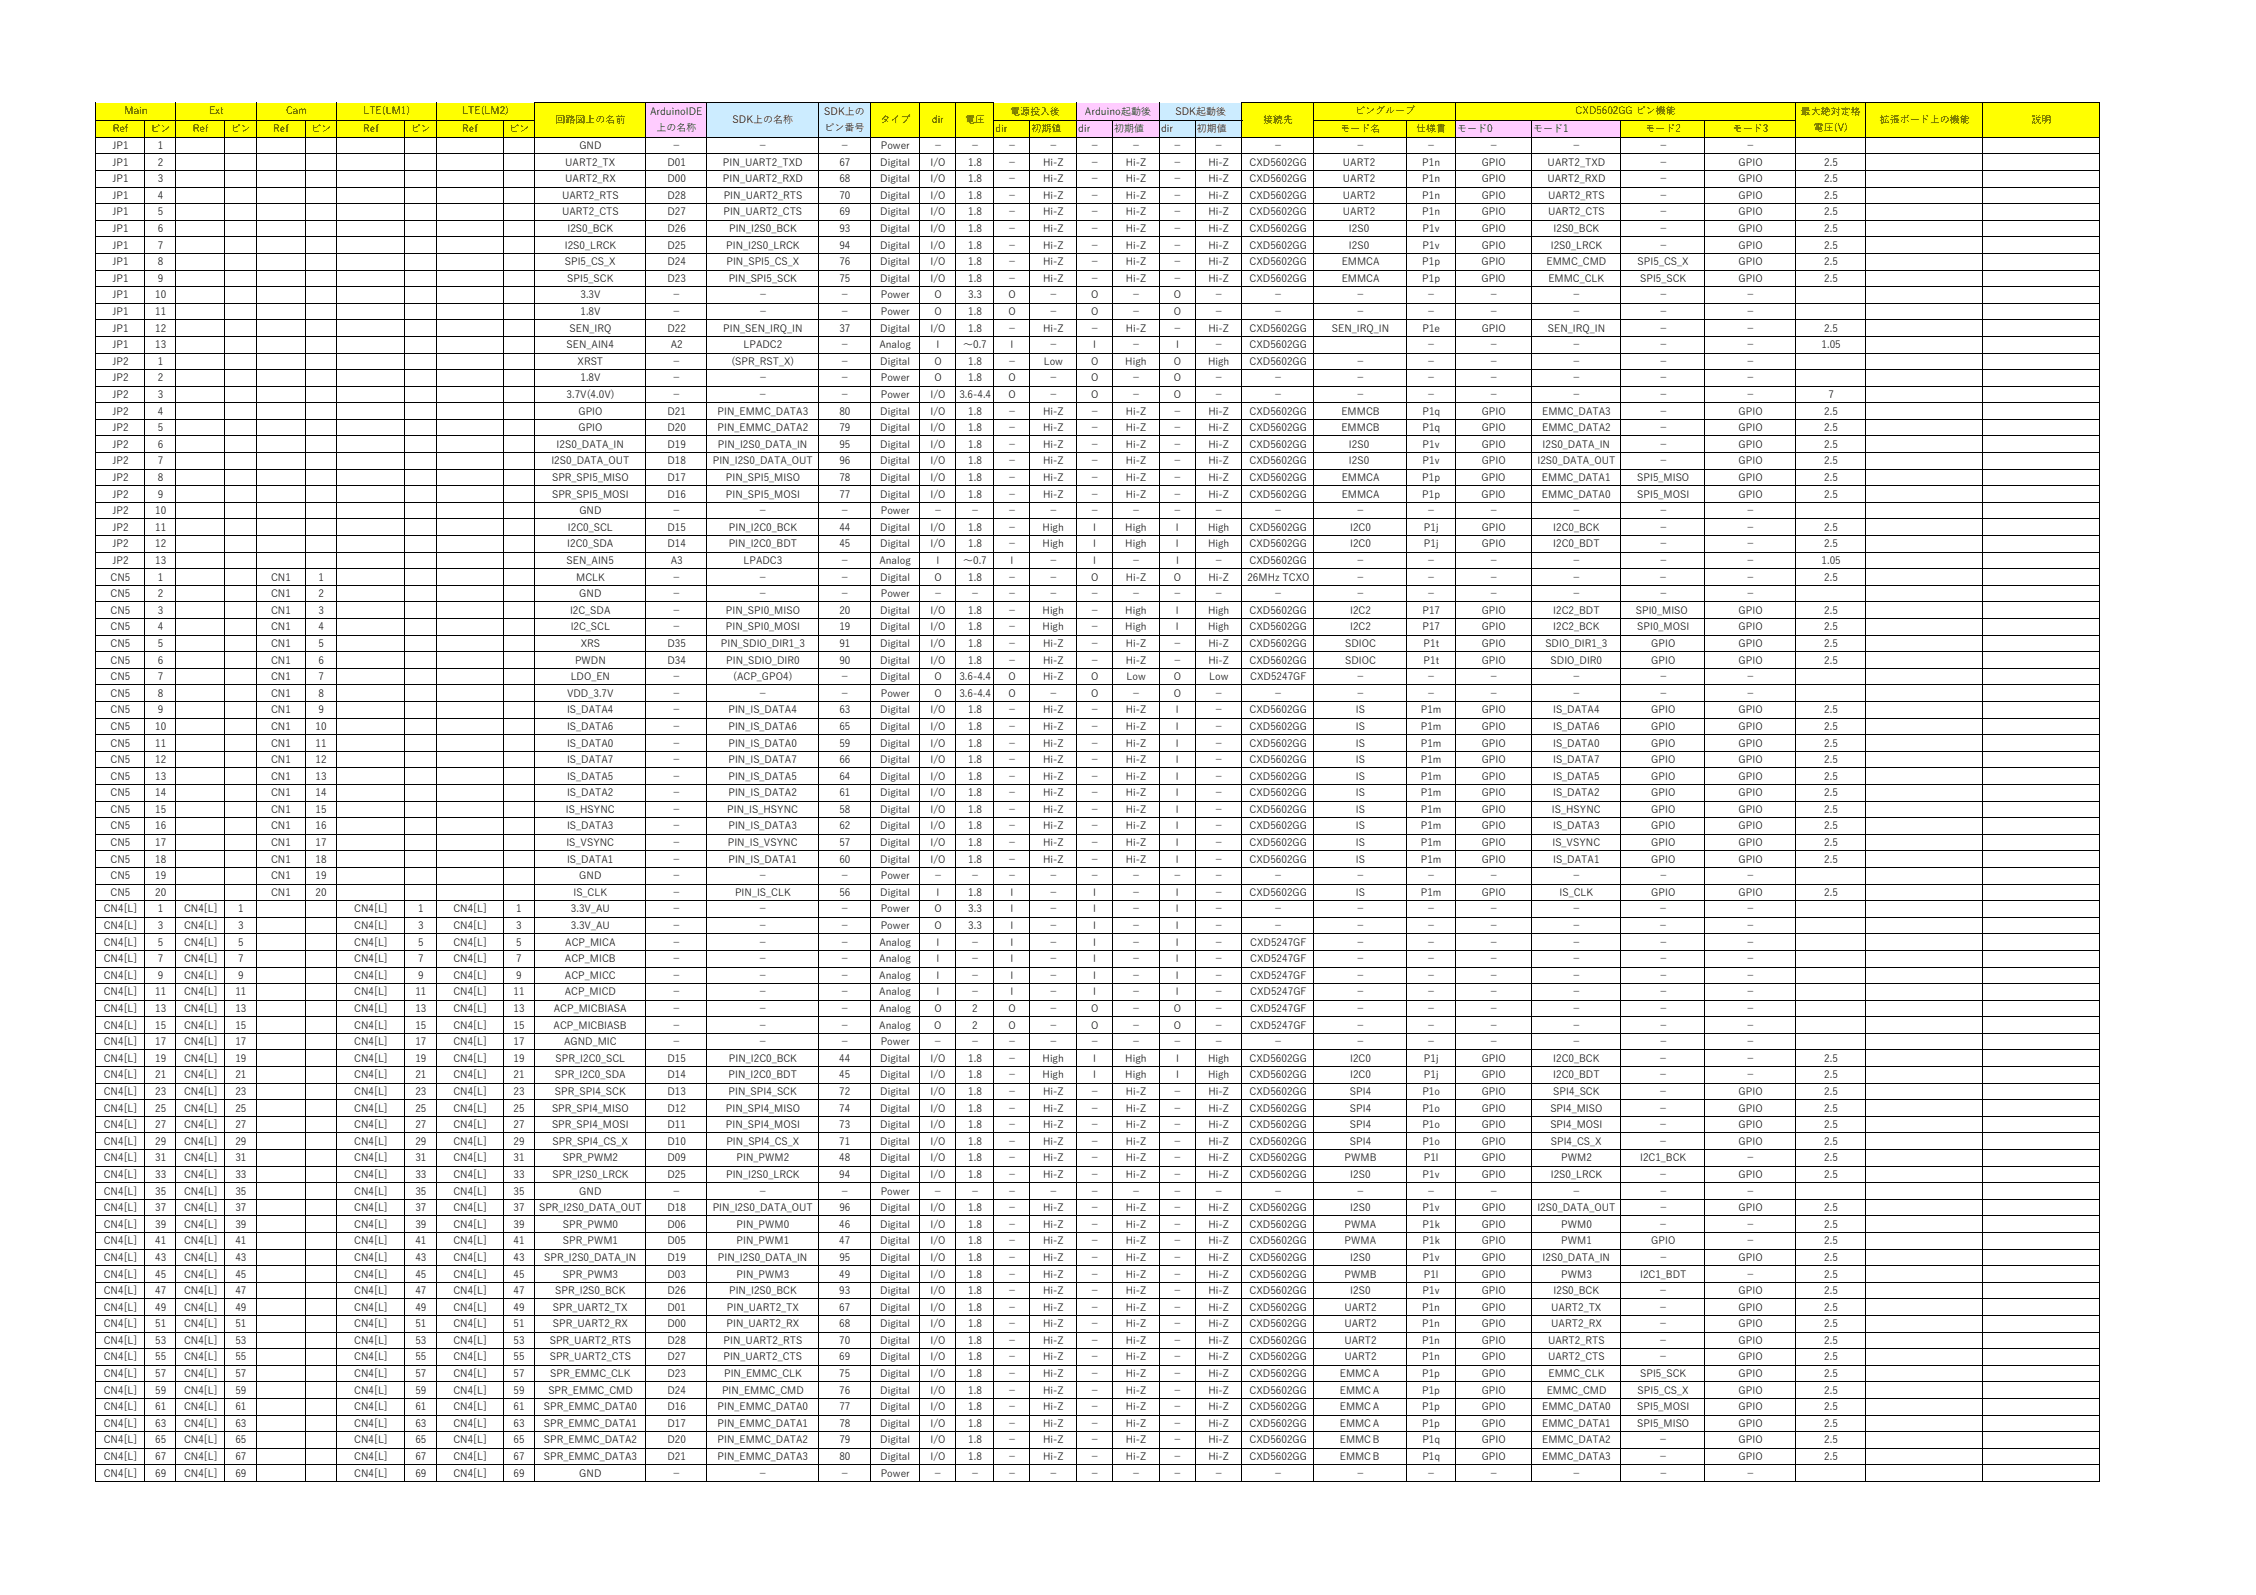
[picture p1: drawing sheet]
<svg xmlns="http://www.w3.org/2000/svg" width="420mm" height="297mm" viewBox="0 0 420 297" stroke-linecap="round" stroke-linejoin="round" font-family="sans-serif">
<defs><g id="words">
<g font-size="1.9">
<text x="23.2" y="21.3">Main</text>
<text x="38.9" y="21.3">Ext</text>
<text x="53.3" y="21.3">Cam</text>
<text x="67.7" y="21.3">LTE(LM1)</text>
<text x="86.1" y="21.3">LTE(LM2)</text>
<text x="103.5" y="22.9">回路図上の名前</text>
<text x="121.1" y="21.4">ArduinoIDE</text>
<text x="136.4" y="22.9">SDK上の名称</text>
<text x="153.5" y="21.4">SDK上の</text>
<text x="164" y="22.9">タイプ</text>
<text x="173.6" y="22.9">dir</text>
<text x="179.7" y="22.9">電圧</text>
<text x="188.2" y="21.3">電源投⼊後</text>
<text x="202" y="21.3">Arduino起動後</text>
<text x="218.9" y="21.3">SDK起動後</text>
<text x="235.3" y="22.9">接続先</text>
<text x="252.4" y="21.3">ピングループ</text>
<text x="293.4" y="21.3">CXD5602GG ピン機能</text>
<text x="335.4" y="21.4">最⼤絶対定格</text>
<text x="350.1" y="22.9">拡張ボード上の機能</text>
<text x="378.4" y="22.9">説明</text>
<text x="20.9" y="27.8">JP1</text>
<text x="21" y="24.6">Ref</text>
<text x="28.1" y="24.6">ピン</text>
<text x="29.4" y="27.8">1</text>
<text x="35.9" y="24.6">Ref</text>
<text x="43" y="24.6">ピン</text>
<text x="50.9" y="24.6">Ref</text>
<text x="57.9" y="24.6">ピン</text>
<text x="67.6" y="24.6">Ref</text>
<text x="76.5" y="24.6">ピン</text>
<text x="86.1" y="24.6">Ref</text>
<text x="94.8" y="24.6">ピン</text>
<text x="107.9" y="27.8">GND</text>
<text x="122.2" y="24.5">上の名称</text>
<text x="125.1" y="27.8">−</text>
<text x="141.2" y="27.8">−</text>
<text x="153.6" y="24.5">ピン番号</text>
<text x="156.4" y="27.8">−</text>
<text x="164" y="27.8">Power</text>
<text x="173.8" y="27.8">−</text>
<text x="180.7" y="27.8">−</text>
<text x="185.4" y="24.6">dir</text>
<text x="187.6" y="27.8">−</text>
<text x="192.1" y="24.6">初期値</text>
<text x="195.3" y="27.8">−</text>
<text x="200.8" y="24.6">dir</text>
<text x="203" y="27.8">−</text>
<text x="207.5" y="24.6">初期値</text>
<text x="210.7" y="27.8">−</text>
<text x="216.2" y="24.6">dir</text>
<text x="218.4" y="27.8">−</text>
<text x="222.9" y="24.6">初期値</text>
<text x="226.1" y="27.8">−</text>
<text x="237.1" y="27.8">−</text>
<text x="249.7" y="24.6">モード名</text>
<text x="252.5" y="27.8">−</text>
<text x="263.8" y="24.6">仕様書</text>
<text x="265.6" y="27.8">−</text>
<text x="271.4" y="24.6">モード0</text>
<text x="277.3" y="27.8">−</text>
<text x="285.5" y="24.6">モード1</text>
<text x="292.7" y="27.8">−</text>
<text x="306.5" y="24.6">モード2</text>
<text x="308.9" y="27.8">−</text>
<text x="322.7" y="24.6">モード3</text>
<text x="325.1" y="27.8">−</text>
<text x="337.8" y="24.5">電圧(V)</text>
<text x="20.9" y="30.9">JP1</text>
<text x="20.9" y="34">JP1</text>
<text x="29.4" y="30.9">2</text>
<text x="29.4" y="34">3</text>
<text x="105.3" y="30.9">UART2_TX</text>
<text x="105.3" y="34">UART2_RX</text>
<text x="124.3" y="30.9">D01</text>
<text x="124.3" y="34">D00</text>
<text x="134.7" y="30.9">PIN_UART2_TXD</text>
<text x="134.7" y="34">PIN_UART2_RXD</text>
<text x="156.3" y="30.9">67</text>
<text x="156.3" y="34">68</text>
<text x="163.9" y="30.9">Digital</text>
<text x="163.9" y="34">Digital</text>
<text x="173.3" y="30.9">I/O</text>
<text x="173.3" y="34">I/O</text>
<text x="180.3" y="30.9">1.8</text>
<text x="180.3" y="34">1.8</text>
<text x="187.6" y="30.9">−</text>
<text x="187.6" y="34">−</text>
<text x="194.3" y="30.9">Hi-Z</text>
<text x="194.3" y="34">Hi-Z</text>
<text x="203" y="30.9">−</text>
<text x="203" y="34">−</text>
<text x="209.7" y="30.9">Hi-Z</text>
<text x="209.7" y="34">Hi-Z</text>
<text x="218.4" y="30.9">−</text>
<text x="218.4" y="34">−</text>
<text x="225.1" y="30.9">Hi-Z</text>
<text x="225.1" y="34">Hi-Z</text>
<text x="232.7" y="30.9">CXD5602GG</text>
<text x="232.7" y="34">CXD5602GG</text>
<text x="250.1" y="30.9">UART2</text>
<text x="250.1" y="34">UART2</text>
<text x="264.9" y="30.9">P1n</text>
<text x="264.9" y="34">P1n</text>
<text x="276" y="30.9">GPIO</text>
<text x="276" y="34">GPIO</text>
<text x="288.2" y="34">UART2_RXD</text>
<text x="288.2" y="30.9">UART2_TXD</text>
<text x="308.9" y="34">−</text>
<text x="308.9" y="30.9">−</text>
<text x="323.8" y="34">GPIO</text>
<text x="323.8" y="30.9">GPIO</text>
<text x="339.8" y="34">2.5</text>
<text x="339.8" y="30.9">2.5</text>
<text x="20.9" y="37">JP1</text>
<text x="20.9" y="40.1">JP1</text>
<text x="29.4" y="37">4</text>
<text x="29.4" y="40.1">5</text>
<text x="104.7" y="37">UART2_RTS</text>
<text x="104.7" y="40.1">UART2_CTS</text>
<text x="124.3" y="40.1">D27</text>
<text x="124.3" y="37">D28</text>
<text x="134.7" y="40.1">PIN_UART2_CTS</text>
<text x="134.8" y="37">PIN_UART2_RTS</text>
<text x="156.3" y="40.1">69</text>
<text x="156.3" y="37">70</text>
<text x="163.9" y="40.1">Digital</text>
<text x="163.9" y="37">Digital</text>
<text x="173.3" y="40.1">I/O</text>
<text x="173.3" y="37">I/O</text>
<text x="180.3" y="40.1">1.8</text>
<text x="180.3" y="37">1.8</text>
<text x="187.6" y="40.1">−</text>
<text x="187.6" y="37">−</text>
<text x="194.3" y="40.1">Hi-Z</text>
<text x="194.3" y="37">Hi-Z</text>
<text x="203" y="40.1">−</text>
<text x="203" y="37">−</text>
<text x="209.7" y="40.1">Hi-Z</text>
<text x="209.7" y="37">Hi-Z</text>
<text x="218.4" y="40.1">−</text>
<text x="218.4" y="37">−</text>
<text x="225.1" y="40.1">Hi-Z</text>
<text x="225.1" y="37">Hi-Z</text>
<text x="232.7" y="40.1">CXD5602GG</text>
<text x="232.7" y="37">CXD5602GG</text>
<text x="250.1" y="37">UART2</text>
<text x="250.1" y="40.1">UART2</text>
<text x="264.9" y="37">P1n</text>
<text x="264.9" y="40.1">P1n</text>
<text x="276" y="37">GPIO</text>
<text x="276" y="40.1">GPIO</text>
<text x="288.3" y="37">UART2_RTS</text>
<text x="288.3" y="40.1">UART2_CTS</text>
<text x="308.9" y="40.1">−</text>
<text x="308.9" y="37">−</text>
<text x="323.8" y="40.1">GPIO</text>
<text x="323.8" y="37">GPIO</text>
<text x="339.8" y="40.1">2.5</text>
<text x="339.8" y="37">2.5</text>
<text x="20.9" y="43.2">JP1</text>
<text x="20.9" y="46.3">JP1</text>
<text x="29.4" y="43.2">6</text>
<text x="29.4" y="46.3">7</text>
<text x="105.2" y="46.3">I2S0_LRCK</text>
<text x="105.7" y="43.2">I2S0_BCK</text>
<text x="124.3" y="43.2">D26</text>
<text x="124.3" y="46.3">D25</text>
<text x="135.2" y="46.3">PIN_I2S0_LRCK</text>
<text x="135.8" y="43.2">PIN_I2S0_BCK</text>
<text x="156.3" y="43.2">93</text>
<text x="156.3" y="46.3">94</text>
<text x="163.9" y="43.2">Digital</text>
<text x="163.9" y="46.3">Digital</text>
<text x="173.3" y="43.2">I/O</text>
<text x="173.3" y="46.3">I/O</text>
<text x="180.3" y="43.2">1.8</text>
<text x="180.3" y="46.3">1.8</text>
<text x="187.6" y="43.2">−</text>
<text x="187.6" y="46.3">−</text>
<text x="194.3" y="43.2">Hi-Z</text>
<text x="194.3" y="46.3">Hi-Z</text>
<text x="203" y="43.2">−</text>
<text x="203" y="46.3">−</text>
<text x="209.7" y="43.2">Hi-Z</text>
<text x="209.7" y="46.3">Hi-Z</text>
<text x="218.4" y="43.2">−</text>
<text x="218.4" y="46.3">−</text>
<text x="225.1" y="43.2">Hi-Z</text>
<text x="225.1" y="46.3">Hi-Z</text>
<text x="232.7" y="43.2">CXD5602GG</text>
<text x="232.7" y="46.3">CXD5602GG</text>
<text x="251.2" y="43.2">I2S0</text>
<text x="251.2" y="46.3">I2S0</text>
<text x="265" y="46.3">P1v</text>
<text x="265" y="43.2">P1v</text>
<text x="276" y="46.3">GPIO</text>
<text x="276" y="43.2">GPIO</text>
<text x="288.8" y="46.3">I2S0_LRCK</text>
<text x="289.3" y="43.2">I2S0_BCK</text>
<text x="308.9" y="43.2">−</text>
<text x="308.9" y="46.3">−</text>
<text x="323.8" y="43.2">GPIO</text>
<text x="323.8" y="46.3">GPIO</text>
<text x="339.8" y="43.2">2.5</text>
<text x="339.8" y="46.3">2.5</text>
<text x="20.9" y="49.4">JP1</text>
<text x="20.9" y="52.5">JP1</text>
<text x="29.4" y="49.4">8</text>
<text x="29.4" y="52.5">9</text>
<text x="105.2" y="49.4">SPI5_CS_X</text>
<text x="105.7" y="52.5">SPI5_SCK</text>
<text x="124.3" y="49.4">D24</text>
<text x="124.3" y="52.5">D23</text>
<text x="135.3" y="49.4">PIN_SPI5_CS_X</text>
<text x="135.7" y="52.5">PIN_SPI5_SCK</text>
<text x="156.3" y="49.4">76</text>
<text x="156.3" y="52.5">75</text>
<text x="163.9" y="49.4">Digital</text>
<text x="163.9" y="52.5">Digital</text>
<text x="173.3" y="49.4">I/O</text>
<text x="173.3" y="52.5">I/O</text>
<text x="180.3" y="49.4">1.8</text>
<text x="180.3" y="52.5">1.8</text>
<text x="187.6" y="49.4">−</text>
<text x="187.6" y="52.5">−</text>
<text x="194.3" y="49.4">Hi-Z</text>
<text x="194.3" y="52.5">Hi-Z</text>
<text x="203" y="49.4">−</text>
<text x="203" y="52.5">−</text>
<text x="209.7" y="49.4">Hi-Z</text>
<text x="209.7" y="52.5">Hi-Z</text>
<text x="218.4" y="49.4">−</text>
<text x="218.4" y="52.5">−</text>
<text x="225.1" y="49.4">Hi-Z</text>
<text x="225.1" y="52.5">Hi-Z</text>
<text x="232.7" y="49.4">CXD5602GG</text>
<text x="232.7" y="52.5">CXD5602GG</text>
<text x="249.9" y="52.5">EMMCA</text>
<text x="249.9" y="49.4">EMMCA</text>
<text x="264.9" y="49.4">P1p</text>
<text x="264.9" y="52.5">P1p</text>
<text x="275.9" y="49.4">GPIO</text>
<text x="275.9" y="52.5">GPIO</text>
<text x="288" y="49.4">EMMC_CMD</text>
<text x="288.4" y="52.5">EMMC_CLK</text>
<text x="305" y="49.4">SPI5_CS_X</text>
<text x="305.5" y="52.5">SPI5_SCK</text>
<text x="323.8" y="49.4">GPIO</text>
<text x="323.8" y="52.5">GPIO</text>
<text x="339.8" y="49.4">2.5</text>
<text x="339.8" y="52.5">2.5</text>
<text x="20.9" y="55.6">JP1</text>
<text x="20.9" y="58.7">JP1</text>
<text x="28.9" y="55.6">10</text>
<text x="28.9" y="58.7">11</text>
<text x="108.1" y="55.6">3.3V</text>
<text x="108.1" y="58.7">1.8V</text>
<text x="125.1" y="55.6">−</text>
<text x="125.1" y="58.7">−</text>
<text x="141.2" y="55.6">−</text>
<text x="141.2" y="58.7">−</text>
<text x="156.4" y="55.6">−</text>
<text x="156.4" y="58.7">−</text>
<text x="164" y="55.6">Power</text>
<text x="164" y="58.7">Power</text>
<text x="174" y="55.6">O</text>
<text x="174" y="58.7">O</text>
<text x="180.3" y="55.6">3.3</text>
<text x="180.3" y="58.7">1.8</text>
<text x="187.8" y="55.6">O</text>
<text x="187.8" y="58.7">O</text>
<text x="195.3" y="55.6">−</text>
<text x="195.3" y="58.7">−</text>
<text x="203.2" y="55.6">O</text>
<text x="203.2" y="58.7">O</text>
<text x="210.7" y="55.6">−</text>
<text x="210.7" y="58.7">−</text>
<text x="218.6" y="55.6">O</text>
<text x="218.6" y="58.7">O</text>
<text x="226.1" y="55.6">−</text>
<text x="226.1" y="58.7">−</text>
<text x="237.1" y="55.6">−</text>
<text x="237.1" y="58.7">−</text>
<text x="252.5" y="55.6">−</text>
<text x="252.5" y="58.7">−</text>
<text x="265.6" y="55.6">−</text>
<text x="265.6" y="58.7">−</text>
<text x="277.3" y="55.6">−</text>
<text x="277.3" y="58.7">−</text>
<text x="292.7" y="55.6">−</text>
<text x="292.7" y="58.7">−</text>
<text x="308.9" y="55.6">−</text>
<text x="308.9" y="58.7">−</text>
<text x="325.1" y="55.6">−</text>
<text x="325.1" y="58.7">−</text>
<text x="20.9" y="61.8">JP1</text>
<text x="20.9" y="64.9">JP1</text>
<text x="28.9" y="61.8">12</text>
<text x="28.9" y="64.9">13</text>
<text x="105.5" y="64.9">SEN_AIN4</text>
<text x="106.1" y="61.8">SEN_IRQ</text>
<text x="124.3" y="61.8">D22</text>
<text x="124.9" y="64.9">A2</text>
<text x="134.7" y="61.8">PIN_SEN_IRQ_IN</text>
<text x="138.5" y="64.9">LPADC2</text>
<text x="156.3" y="61.8">37</text>
<text x="156.4" y="64.9">−</text>
<text x="163.8" y="64.9">Analog</text>
<text x="163.9" y="61.8">Digital</text>
<text x="173.3" y="61.8">I/O</text>
<text x="174.4" y="64.9">I</text>
<text x="179.4" y="64.9">〜0.7</text>
<text x="180.3" y="61.8">1.8</text>
<text x="187.6" y="61.8">−</text>
<text x="188.2" y="64.9">I</text>
<text x="194.3" y="61.8">Hi-Z</text>
<text x="195.3" y="64.9">−</text>
<text x="203" y="61.8">−</text>
<text x="203.6" y="64.9">I</text>
<text x="209.7" y="61.8">Hi-Z</text>
<text x="210.7" y="64.9">−</text>
<text x="218.4" y="61.8">−</text>
<text x="219" y="64.9">I</text>
<text x="225.1" y="61.8">Hi-Z</text>
<text x="226.1" y="64.9">−</text>
<text x="232.7" y="61.8">CXD5602GG</text>
<text x="232.7" y="64.9">CXD5602GG</text>
<text x="248.1" y="61.8">SEN_IRQ_IN</text>
<text x="264.9" y="61.8">P1e</text>
<text x="265.6" y="64.9">−</text>
<text x="276" y="61.8">GPIO</text>
<text x="277.3" y="64.9">−</text>
<text x="288.3" y="61.8">SEN_IRQ_IN</text>
<text x="292.7" y="64.9">−</text>
<text x="308.8" y="64.9">−</text>
<text x="308.9" y="61.8">−</text>
<text x="325.1" y="64.9">−</text>
<text x="325.1" y="61.8">−</text>
<text x="339.2" y="64.9">1.05</text>
<text x="339.8" y="61.8">2.5</text>
<text x="20.9" y="67.9">JP2</text>
<text x="20.9" y="71">JP2</text>
<text x="29.4" y="67.9">1</text>
<text x="29.4" y="71">2</text>
<text x="107.6" y="67.9">XRST</text>
<text x="108.1" y="71">1.8V</text>
<text x="125.1" y="71">−</text>
<text x="125.1" y="67.9">−</text>
<text x="136.2" y="67.9">(SPR_RST_X)</text>
<text x="141.2" y="71">−</text>
<text x="156.4" y="71">−</text>
<text x="156.4" y="67.9">−</text>
<text x="163.9" y="67.9">Digital</text>
<text x="164" y="71">Power</text>
<text x="174" y="67.9">O</text>
<text x="174" y="71">O</text>
<text x="180.3" y="67.9">1.8</text>
<text x="180.3" y="71">1.8</text>
<text x="187.6" y="67.9">−</text>
<text x="187.8" y="71">O</text>
<text x="194.4" y="67.9">Low</text>
<text x="195.3" y="71">−</text>
<text x="203.2" y="67.9">O</text>
<text x="203.2" y="71">O</text>
<text x="209.6" y="67.9">High</text>
<text x="210.7" y="71">−</text>
<text x="218.6" y="67.9">O</text>
<text x="218.6" y="71">O</text>
<text x="225" y="67.9">High</text>
<text x="226.1" y="71">−</text>
<text x="232.7" y="67.9">CXD5602GG</text>
<text x="237.1" y="71">−</text>
<text x="252.5" y="67.9">−</text>
<text x="252.5" y="71">−</text>
<text x="265.6" y="67.9">−</text>
<text x="265.6" y="71">−</text>
<text x="277.3" y="67.9">−</text>
<text x="277.3" y="71">−</text>
<text x="292.7" y="67.9">−</text>
<text x="292.7" y="71">−</text>
<text x="308.8" y="67.9">−</text>
<text x="308.9" y="71">−</text>
<text x="325.1" y="67.9">−</text>
<text x="325.1" y="71">−</text>
<text x="20.9" y="74.1">JP2</text>
<text x="20.9" y="77.2">JP2</text>
<text x="29.4" y="74.1">3</text>
<text x="29.4" y="77.2">4</text>
<text x="105.5" y="74.1">3.7V(4.0V)</text>
<text x="107.7" y="77.2">GPIO</text>
<text x="124.3" y="77.2">D21</text>
<text x="125.1" y="74.1">−</text>
<text x="133.6" y="77.2">PIN_EMMC_DATA3</text>
<text x="141.2" y="74.1">−</text>
<text x="156.3" y="77.2">80</text>
<text x="156.4" y="74.1">−</text>
<text x="163.9" y="77.2">Digital</text>
<text x="164" y="74.1">Power</text>
<text x="173.3" y="77.2">I/O</text>
<text x="173.3" y="74.1">I/O</text>
<text x="178.7" y="74.1">3.6-4.4</text>
<text x="180.3" y="77.2">1.8</text>
<text x="187.6" y="77.2">−</text>
<text x="187.8" y="74.1">O</text>
<text x="194.3" y="77.2">Hi-Z</text>
<text x="195.3" y="74.1">−</text>
<text x="203" y="77.2">−</text>
<text x="203.2" y="74.1">O</text>
<text x="209.7" y="77.2">Hi-Z</text>
<text x="210.7" y="74.1">−</text>
<text x="218.4" y="77.2">−</text>
<text x="218.6" y="74.1">O</text>
<text x="225.1" y="77.2">Hi-Z</text>
<text x="226.1" y="74.1">−</text>
<text x="232.7" y="77.2">CXD5602GG</text>
<text x="237.1" y="74.1">−</text>
<text x="249.8" y="77.2">EMMCB</text>
<text x="252.5" y="74.1">−</text>
<text x="264.9" y="77.2">P1q</text>
<text x="265.6" y="74.1">−</text>
<text x="276" y="77.2">GPIO</text>
<text x="277.3" y="74.1">−</text>
<text x="287.2" y="77.2">EMMC_DATA3</text>
<text x="292.7" y="74.1">−</text>
<text x="308.9" y="77.2">−</text>
<text x="308.9" y="74.1">−</text>
<text x="323.8" y="77.2">GPIO</text>
<text x="325.1" y="74.1">−</text>
<text x="339.8" y="77.2">2.5</text>
<text x="340.5" y="74.1">7</text>
<text x="20.9" y="80.3">JP2</text>
<text x="20.9" y="83.4">JP2</text>
<text x="29.4" y="80.3">5</text>
<text x="29.4" y="83.4">6</text>
<text x="103.7" y="83.4">I2S0_DATA_IN</text>
<text x="107.7" y="80.3">GPIO</text>
<text x="124.3" y="80.3">D20</text>
<text x="124.3" y="83.4">D19</text>
<text x="133.6" y="80.3">PIN_EMMC_DATA2</text>
<text x="133.7" y="83.4">PIN_I2S0_DATA_IN</text>
<text x="156.3" y="80.3">79</text>
<text x="156.3" y="83.4">95</text>
<text x="163.9" y="83.4">Digital</text>
<text x="163.9" y="80.3">Digital</text>
<text x="173.3" y="80.3">I/O</text>
<text x="173.3" y="83.4">I/O</text>
<text x="180.3" y="83.4">1.8</text>
<text x="180.3" y="80.3">1.8</text>
<text x="187.6" y="80.3">−</text>
<text x="187.6" y="83.4">−</text>
<text x="194.3" y="80.3">Hi-Z</text>
<text x="194.3" y="83.4">Hi-Z</text>
<text x="203" y="83.4">−</text>
<text x="203" y="80.3">−</text>
<text x="209.7" y="83.4">Hi-Z</text>
<text x="209.7" y="80.3">Hi-Z</text>
<text x="218.4" y="80.3">−</text>
<text x="218.4" y="83.4">−</text>
<text x="225.1" y="80.3">Hi-Z</text>
<text x="225.1" y="83.4">Hi-Z</text>
<text x="232.7" y="80.3">CXD5602GG</text>
<text x="232.7" y="83.4">CXD5602GG</text>
<text x="249.8" y="80.3">EMMCB</text>
<text x="251.2" y="83.4">I2S0</text>
<text x="264.9" y="80.3">P1q</text>
<text x="265" y="83.4">P1v</text>
<text x="276" y="83.4">GPIO</text>
<text x="276" y="80.3">GPIO</text>
<text x="287.2" y="80.3">EMMC_DATA2</text>
<text x="287.3" y="83.4">I2S0_DATA_IN</text>
<text x="308.9" y="83.4">−</text>
<text x="308.9" y="80.3">−</text>
<text x="323.8" y="83.4">GPIO</text>
<text x="323.8" y="80.3">GPIO</text>
<text x="339.8" y="83.4">2.5</text>
<text x="339.8" y="80.3">2.5</text>
<text x="20.9" y="86.5">JP2</text>
<text x="20.9" y="89.6">JP2</text>
<text x="29.4" y="86.5">7</text>
<text x="29.4" y="89.6">8</text>
<text x="102.7" y="86.5">I2S0_DATA_OUT</text>
<text x="102.8" y="89.6">SPR_SPI5_MISO</text>
<text x="124.3" y="89.6">D17</text>
<text x="124.3" y="86.5">D18</text>
<text x="132.7" y="86.5">PIN_I2S0_DATA_OUT</text>
<text x="135.2" y="89.6">PIN_SPI5_MISO</text>
<text x="156.3" y="89.6">78</text>
<text x="156.3" y="86.5">96</text>
<text x="163.9" y="89.6">Digital</text>
<text x="163.9" y="86.5">Digital</text>
<text x="173.3" y="89.6">I/O</text>
<text x="173.3" y="86.5">I/O</text>
<text x="180.3" y="89.6">1.8</text>
<text x="180.3" y="86.5">1.8</text>
<text x="187.6" y="89.6">−</text>
<text x="187.6" y="86.5">−</text>
<text x="194.3" y="89.6">Hi-Z</text>
<text x="194.3" y="86.5">Hi-Z</text>
<text x="203" y="89.6">−</text>
<text x="203" y="86.5">−</text>
<text x="209.7" y="89.6">Hi-Z</text>
<text x="209.7" y="86.5">Hi-Z</text>
<text x="218.4" y="89.6">−</text>
<text x="218.4" y="86.5">−</text>
<text x="225.1" y="89.6">Hi-Z</text>
<text x="225.1" y="86.5">Hi-Z</text>
<text x="232.7" y="89.6">CXD5602GG</text>
<text x="232.7" y="86.5">CXD5602GG</text>
<text x="249.9" y="89.6">EMMCA</text>
<text x="251.2" y="86.5">I2S0</text>
<text x="264.9" y="89.6">P1p</text>
<text x="265" y="86.5">P1v</text>
<text x="275.9" y="89.6">GPIO</text>
<text x="276" y="86.5">GPIO</text>
<text x="286.3" y="86.5">I2S0_DATA_OUT</text>
<text x="287.2" y="89.6">EMMC_DATA1</text>
<text x="304.9" y="89.6">SPI5_MISO</text>
<text x="308.9" y="86.5">−</text>
<text x="323.8" y="89.6">GPIO</text>
<text x="323.8" y="86.5">GPIO</text>
<text x="339.8" y="89.6">2.5</text>
<text x="339.8" y="86.5">2.5</text>
<text x="20.9" y="95.8">JP2</text>
<text x="20.9" y="92.7">JP2</text>
<text x="28.9" y="95.8">10</text>
<text x="29.4" y="92.7">9</text>
<text x="102.8" y="92.7">SPR_SPI5_MOSI</text>
<text x="107.9" y="95.8">GND</text>
<text x="124.3" y="92.7">D16</text>
<text x="125.1" y="95.8">−</text>
<text x="135.2" y="92.7">PIN_SPI5_MOSI</text>
<text x="141.2" y="95.8">−</text>
<text x="156.3" y="92.7">77</text>
<text x="156.4" y="95.8">−</text>
<text x="163.9" y="92.7">Digital</text>
<text x="164" y="95.8">Power</text>
<text x="173.3" y="92.7">I/O</text>
<text x="173.8" y="95.8">−</text>
<text x="180.3" y="92.7">1.8</text>
<text x="180.7" y="95.8">−</text>
<text x="187.6" y="92.7">−</text>
<text x="187.6" y="95.8">−</text>
<text x="194.3" y="92.7">Hi-Z</text>
<text x="195.3" y="95.8">−</text>
<text x="203" y="92.7">−</text>
<text x="203" y="95.8">−</text>
<text x="209.7" y="92.7">Hi-Z</text>
<text x="210.7" y="95.8">−</text>
<text x="218.4" y="92.7">−</text>
<text x="218.4" y="95.8">−</text>
<text x="225.1" y="92.7">Hi-Z</text>
<text x="226.1" y="95.8">−</text>
<text x="232.7" y="92.7">CXD5602GG</text>
<text x="237.1" y="95.8">−</text>
<text x="249.9" y="92.7">EMMCA</text>
<text x="252.5" y="95.8">−</text>
<text x="264.9" y="92.7">P1p</text>
<text x="265.6" y="95.8">−</text>
<text x="275.9" y="92.7">GPIO</text>
<text x="277.3" y="95.8">−</text>
<text x="287.2" y="92.7">EMMC_DATA0</text>
<text x="292.7" y="95.8">−</text>
<text x="304.9" y="92.7">SPI5_MOSI</text>
<text x="308.9" y="95.8">−</text>
<text x="323.8" y="92.7">GPIO</text>
<text x="325.1" y="95.8">−</text>
<text x="339.8" y="92.7">2.5</text>
<text x="20.9" y="98.8">JP2</text>
<text x="20.9" y="101.9">JP2</text>
<text x="28.9" y="98.8">11</text>
<text x="28.9" y="101.9">12</text>
<text x="105.7" y="101.9">I2C0_SDA</text>
<text x="105.8" y="98.8">I2C0_SCL</text>
<text x="124.3" y="98.8">D15</text>
<text x="124.3" y="101.9">D14</text>
<text x="135.7" y="101.9">PIN_I2C0_BDT</text>
<text x="135.7" y="98.8">PIN_I2C0_BCK</text>
<text x="156.3" y="98.8">44</text>
<text x="156.3" y="101.9">45</text>
<text x="163.9" y="98.8">Digital</text>
<text x="163.9" y="101.9">Digital</text>
<text x="173.3" y="98.8">I/O</text>
<text x="173.3" y="101.9">I/O</text>
<text x="180.3" y="98.8">1.8</text>
<text x="180.3" y="101.9">1.8</text>
<text x="187.6" y="98.8">−</text>
<text x="187.6" y="101.9">−</text>
<text x="194.2" y="98.8">High</text>
<text x="194.2" y="101.9">High</text>
<text x="203.6" y="98.8">I</text>
<text x="203.6" y="101.9">I</text>
<text x="209.6" y="98.8">High</text>
<text x="209.6" y="101.9">High</text>
<text x="219" y="98.8">I</text>
<text x="219" y="101.9">I</text>
<text x="225" y="98.8">High</text>
<text x="225" y="101.9">High</text>
<text x="232.7" y="98.8">CXD5602GG</text>
<text x="232.7" y="101.9">CXD5602GG</text>
<text x="251.4" y="98.8">I2C0</text>
<text x="251.4" y="101.9">I2C0</text>
<text x="265.2" y="98.8">P1j</text>
<text x="265.2" y="101.9">P1j</text>
<text x="276" y="98.8">GPIO</text>
<text x="276" y="101.9">GPIO</text>
<text x="289.3" y="98.8">I2C0_BCK</text>
<text x="289.3" y="101.9">I2C0_BDT</text>
<text x="308.9" y="98.8">−</text>
<text x="308.9" y="101.9">−</text>
<text x="325.1" y="98.8">−</text>
<text x="325.1" y="101.9">−</text>
<text x="339.8" y="98.8">2.5</text>
<text x="339.8" y="101.9">2.5</text>
<text x="20.9" y="105">JP2</text>
<text x="28.9" y="105">13</text>
<text x="105.5" y="105">SEN_AIN5</text>
<text x="124.9" y="105">A3</text>
<text x="138.5" y="105">LPADC3</text>
<text x="156.4" y="105">−</text>
<text x="163.8" y="105">Analog</text>
<text x="174.4" y="105">I</text>
<text x="179.4" y="105">〜0.7</text>
<text x="188.2" y="105">I</text>
<text x="195.3" y="105">−</text>
<text x="203.6" y="105">I</text>
<text x="210.7" y="105">−</text>
<text x="219" y="105">I</text>
<text x="226.1" y="105">−</text>
<text x="232.7" y="105">CXD5602GG</text>
<text x="252.5" y="105">−</text>
<text x="265.6" y="105">−</text>
<text x="277.3" y="105">−</text>
<text x="292.7" y="105">−</text>
<text x="308.8" y="105">−</text>
<text x="325.1" y="105">−</text>
<text x="339.2" y="105">1.05</text>
<text x="20.6" y="108.1">CN5</text>
<text x="20.6" y="111.2">CN5</text>
<text x="29.4" y="108.1">1</text>
<text x="29.4" y="111.2">2</text>
<text x="50.5" y="108.1">CN1</text>
<text x="50.5" y="111.2">CN1</text>
<text x="59.3" y="108.1">1</text>
<text x="59.3" y="111.2">2</text>
<text x="107.3" y="108.1">MCLK</text>
<text x="107.9" y="111.2">GND</text>
<text x="125.1" y="111.2">−</text>
<text x="125.1" y="108.1">−</text>
<text x="141.2" y="111.2">−</text>
<text x="141.2" y="108.1">−</text>
<text x="156.4" y="111.2">−</text>
<text x="156.4" y="108.1">−</text>
<text x="163.9" y="108.1">Digital</text>
<text x="164" y="111.2">Power</text>
<text x="173.8" y="111.2">−</text>
<text x="174" y="108.1">O</text>
<text x="180.3" y="108.1">1.8</text>
<text x="180.7" y="111.2">−</text>
<text x="187.6" y="108.1">−</text>
<text x="187.6" y="111.2">−</text>
<text x="195.3" y="108.1">−</text>
<text x="195.3" y="111.2">−</text>
<text x="203" y="111.2">−</text>
<text x="203.2" y="108.1">O</text>
<text x="209.7" y="108.1">Hi-Z</text>
<text x="210.7" y="111.2">−</text>
<text x="218.4" y="111.2">−</text>
<text x="218.6" y="108.1">O</text>
<text x="225.1" y="108.1">Hi-Z</text>
<text x="226.1" y="111.2">−</text>
<text x="232.3" y="108.1">26MHz TCXO</text>
<text x="237.1" y="111.2">−</text>
<text x="252.5" y="108.1">−</text>
<text x="252.5" y="111.2">−</text>
<text x="265.6" y="108.1">−</text>
<text x="265.6" y="111.2">−</text>
<text x="277.3" y="108.1">−</text>
<text x="277.3" y="111.2">−</text>
<text x="292.7" y="108.1">−</text>
<text x="292.7" y="111.2">−</text>
<text x="308.8" y="108.1">−</text>
<text x="308.9" y="111.2">−</text>
<text x="325.1" y="108.1">−</text>
<text x="325.1" y="111.2">−</text>
<text x="339.7" y="108.1">2.5</text>
<text x="20.6" y="114.3">CN5</text>
<text x="20.6" y="117.4">CN5</text>
<text x="29.4" y="114.3">3</text>
<text x="29.4" y="117.4">4</text>
<text x="50.5" y="114.3">CN1</text>
<text x="50.5" y="117.4">CN1</text>
<text x="59.3" y="114.3">3</text>
<text x="59.3" y="117.4">4</text>
<text x="106.2" y="114.3">I2C_SDA</text>
<text x="106.3" y="117.4">I2C_SCL</text>
<text x="125.1" y="117.4">−</text>
<text x="125.1" y="114.3">−</text>
<text x="135.2" y="117.4">PIN_SPI0_MOSI</text>
<text x="135.2" y="114.3">PIN_SPI0_MISO</text>
<text x="156.3" y="117.4">19</text>
<text x="156.3" y="114.3">20</text>
<text x="163.9" y="117.4">Digital</text>
<text x="163.9" y="114.3">Digital</text>
<text x="173.3" y="117.4">I/O</text>
<text x="173.3" y="114.3">I/O</text>
<text x="180.3" y="117.4">1.8</text>
<text x="180.3" y="114.3">1.8</text>
<text x="187.6" y="117.4">−</text>
<text x="187.6" y="114.3">−</text>
<text x="194.2" y="117.4">High</text>
<text x="194.2" y="114.3">High</text>
<text x="203" y="117.4">−</text>
<text x="203" y="114.3">−</text>
<text x="209.6" y="117.4">High</text>
<text x="209.6" y="114.3">High</text>
<text x="219" y="117.4">I</text>
<text x="219" y="114.3">I</text>
<text x="225" y="117.4">High</text>
<text x="225" y="114.3">High</text>
<text x="232.7" y="117.4">CXD5602GG</text>
<text x="232.7" y="114.3">CXD5602GG</text>
<text x="251.4" y="114.3">I2C2</text>
<text x="251.4" y="117.4">I2C2</text>
<text x="264.9" y="114.3">P17</text>
<text x="264.9" y="117.4">P17</text>
<text x="276" y="114.3">GPIO</text>
<text x="276" y="117.4">GPIO</text>
<text x="289.3" y="114.3">I2C2_BDT</text>
<text x="289.3" y="117.4">I2C2_BCK</text>
<text x="304.7" y="114.3">SPI0_MISO</text>
<text x="304.9" y="117.4">SPI0_MOSI</text>
<text x="323.8" y="114.3">GPIO</text>
<text x="323.8" y="117.4">GPIO</text>
<text x="339.8" y="114.3">2.5</text>
<text x="339.8" y="117.4">2.5</text>
<text x="20.6" y="120.5">CN5</text>
<text x="20.6" y="123.6">CN5</text>
<text x="29.4" y="120.5">5</text>
<text x="29.4" y="123.6">6</text>
<text x="50.5" y="120.5">CN1</text>
<text x="50.5" y="123.6">CN1</text>
<text x="59.3" y="120.5">5</text>
<text x="59.3" y="123.6">6</text>
<text x="107.1" y="123.6">PWDN</text>
<text x="108.1" y="120.5">XRS</text>
<text x="124.3" y="123.6">D34</text>
<text x="124.3" y="120.5">D35</text>
<text x="134.3" y="120.5">PIN_SDIO_DIR1_3</text>
<text x="135.2" y="123.6">PIN_SDIO_DIR0</text>
<text x="156.3" y="123.6">90</text>
<text x="156.3" y="120.5">91</text>
<text x="163.9" y="123.6">Digital</text>
<text x="163.9" y="120.5">Digital</text>
<text x="173.3" y="123.6">I/O</text>
<text x="173.3" y="120.5">I/O</text>
<text x="180.3" y="123.6">1.8</text>
<text x="180.3" y="120.5">1.8</text>
<text x="187.6" y="123.6">−</text>
<text x="187.6" y="120.5">−</text>
<text x="194.2" y="123.6">Hi-Z</text>
<text x="194.3" y="120.5">Hi-Z</text>
<text x="203" y="123.6">−</text>
<text x="203" y="120.5">−</text>
<text x="209.7" y="123.6">Hi-Z</text>
<text x="209.7" y="120.5">Hi-Z</text>
<text x="218.4" y="123.6">−</text>
<text x="218.4" y="120.5">−</text>
<text x="225.1" y="123.6">Hi-Z</text>
<text x="225.1" y="120.5">Hi-Z</text>
<text x="232.7" y="123.6">CXD5602GG</text>
<text x="232.7" y="120.5">CXD5602GG</text>
<text x="250.5" y="120.5">SDIOC</text>
<text x="250.5" y="123.6">SDIOC</text>
<text x="265.1" y="120.5">P1t</text>
<text x="265.1" y="123.6">P1t</text>
<text x="276" y="120.5">GPIO</text>
<text x="276" y="123.6">GPIO</text>
<text x="287.8" y="120.5">SDIO_DIR1_3</text>
<text x="288.8" y="123.6">SDIO_DIR0</text>
<text x="307.5" y="120.5">GPIO</text>
<text x="307.5" y="123.6">GPIO</text>
<text x="323.8" y="120.5">GPIO</text>
<text x="323.8" y="123.6">GPIO</text>
<text x="339.8" y="120.5">2.5</text>
<text x="339.8" y="123.6">2.5</text>
<text x="20.6" y="126.7">CN5</text>
<text x="20.6" y="129.8">CN5</text>
<text x="29.4" y="126.7">7</text>
<text x="29.4" y="129.8">8</text>
<text x="50.5" y="126.7">CN1</text>
<text x="50.5" y="129.8">CN1</text>
<text x="59.3" y="126.7">7</text>
<text x="59.3" y="129.8">8</text>
<text x="105.6" y="129.8">VDD_3.7V</text>
<text x="106.3" y="126.7">LDO_EN</text>
<text x="125.1" y="126.7">−</text>
<text x="125.1" y="129.8">−</text>
<text x="136.6" y="126.7">(ACP_GPO4)</text>
<text x="141.2" y="129.8">−</text>
<text x="156.4" y="126.7">−</text>
<text x="156.4" y="129.8">−</text>
<text x="163.9" y="126.7">Digital</text>
<text x="164" y="129.8">Power</text>
<text x="174" y="126.7">O</text>
<text x="174" y="129.8">O</text>
<text x="178.7" y="126.7">3.6-4.4</text>
<text x="178.7" y="129.8">3.6-4.4</text>
<text x="187.8" y="126.7">O</text>
<text x="187.8" y="129.8">O</text>
<text x="194.3" y="126.7">Hi-Z</text>
<text x="195.3" y="129.8">−</text>
<text x="203.2" y="126.7">O</text>
<text x="203.2" y="129.8">O</text>
<text x="209.8" y="126.7">Low</text>
<text x="210.7" y="129.8">−</text>
<text x="218.6" y="126.7">O</text>
<text x="218.6" y="129.8">O</text>
<text x="225.2" y="126.7">Low</text>
<text x="226.1" y="129.8">−</text>
<text x="232.9" y="126.7">CXD5247GF</text>
<text x="237.1" y="129.8">−</text>
<text x="252.5" y="129.8">−</text>
<text x="252.5" y="126.7">−</text>
<text x="265.6" y="129.8">−</text>
<text x="265.6" y="126.7">−</text>
<text x="277.3" y="129.8">−</text>
<text x="277.3" y="126.7">−</text>
<text x="292.7" y="129.8">−</text>
<text x="292.7" y="126.7">−</text>
<text x="308.9" y="129.8">−</text>
<text x="308.9" y="126.7">−</text>
<text x="325.1" y="129.8">−</text>
<text x="325.1" y="126.7">−</text>
<text x="20.6" y="132.8">CN5</text>
<text x="20.6" y="135.9">CN5</text>
<text x="28.9" y="135.9">10</text>
<text x="29.4" y="132.8">9</text>
<text x="50.5" y="135.9">CN1</text>
<text x="50.5" y="132.8">CN1</text>
<text x="58.8" y="135.9">10</text>
<text x="59.3" y="132.8">9</text>
<text x="105.6" y="135.9">IS_DATA6</text>
<text x="105.6" y="132.8">IS_DATA4</text>
<text x="125.1" y="135.9">−</text>
<text x="125.1" y="132.8">−</text>
<text x="135.7" y="135.9">PIN_IS_DATA6</text>
<text x="135.7" y="132.8">PIN_IS_DATA4</text>
<text x="156.3" y="135.9">65</text>
<text x="156.3" y="132.8">63</text>
<text x="163.9" y="135.9">Digital</text>
<text x="163.9" y="132.8">Digital</text>
<text x="173.3" y="135.9">I/O</text>
<text x="173.3" y="132.8">I/O</text>
<text x="180.3" y="135.9">1.8</text>
<text x="180.3" y="132.8">1.8</text>
<text x="187.6" y="135.9">−</text>
<text x="187.6" y="132.8">−</text>
<text x="194.3" y="135.9">Hi-Z</text>
<text x="194.3" y="132.8">Hi-Z</text>
<text x="203" y="135.9">−</text>
<text x="203" y="132.8">−</text>
<text x="209.7" y="135.9">Hi-Z</text>
<text x="209.7" y="132.8">Hi-Z</text>
<text x="219" y="135.9">I</text>
<text x="219" y="132.8">I</text>
<text x="226.1" y="135.9">−</text>
<text x="226.1" y="132.8">−</text>
<text x="232.7" y="135.9">CXD5602GG</text>
<text x="232.7" y="132.8">CXD5602GG</text>
<text x="252.5" y="135.9">IS</text>
<text x="252.5" y="132.8">IS</text>
<text x="264.6" y="135.9">P1m</text>
<text x="264.6" y="132.8">P1m</text>
<text x="276" y="135.9">GPIO</text>
<text x="276" y="132.8">GPIO</text>
<text x="289.3" y="135.9">IS_DATA6</text>
<text x="289.3" y="132.8">IS_DATA4</text>
<text x="307.5" y="135.9">GPIO</text>
<text x="307.5" y="132.8">GPIO</text>
<text x="323.8" y="135.9">GPIO</text>
<text x="323.8" y="132.8">GPIO</text>
<text x="339.8" y="135.9">2.5</text>
<text x="339.8" y="132.8">2.5</text>
<text x="20.6" y="139">CN5</text>
<text x="20.6" y="142.1">CN5</text>
<text x="28.9" y="139">11</text>
<text x="28.9" y="142.1">12</text>
<text x="50.5" y="139">CN1</text>
<text x="50.5" y="142.1">CN1</text>
<text x="58.8" y="139">11</text>
<text x="58.8" y="142.1">12</text>
<text x="105.6" y="139">IS_DATA0</text>
<text x="105.6" y="142.1">IS_DATA7</text>
<text x="125.1" y="139">−</text>
<text x="125.1" y="142.1">−</text>
<text x="135.7" y="139">PIN_IS_DATA0</text>
<text x="135.7" y="142.1">PIN_IS_DATA7</text>
<text x="156.3" y="139">59</text>
<text x="156.3" y="142.1">66</text>
<text x="163.9" y="139">Digital</text>
<text x="163.9" y="142.1">Digital</text>
<text x="173.3" y="139">I/O</text>
<text x="173.3" y="142.1">I/O</text>
<text x="180.3" y="139">1.8</text>
<text x="180.3" y="142.1">1.8</text>
<text x="187.6" y="139">−</text>
<text x="187.6" y="142.1">−</text>
<text x="194.3" y="139">Hi-Z</text>
<text x="194.3" y="142.1">Hi-Z</text>
<text x="203" y="139">−</text>
<text x="203" y="142.1">−</text>
<text x="209.7" y="139">Hi-Z</text>
<text x="209.7" y="142.1">Hi-Z</text>
<text x="219" y="139">I</text>
<text x="219" y="142.1">I</text>
<text x="226.1" y="139">−</text>
<text x="226.1" y="142.1">−</text>
<text x="232.7" y="139">CXD5602GG</text>
<text x="232.7" y="142.1">CXD5602GG</text>
<text x="252.5" y="139">IS</text>
<text x="252.5" y="142.1">IS</text>
<text x="264.6" y="139">P1m</text>
<text x="264.6" y="142.1">P1m</text>
<text x="276" y="139">GPIO</text>
<text x="276" y="142.1">GPIO</text>
<text x="289.3" y="139">IS_DATA0</text>
<text x="289.3" y="142.1">IS_DATA7</text>
<text x="307.5" y="139">GPIO</text>
<text x="307.5" y="142.1">GPIO</text>
<text x="323.8" y="139">GPIO</text>
<text x="323.8" y="142.1">GPIO</text>
<text x="339.8" y="139">2.5</text>
<text x="339.8" y="142.1">2.5</text>
<text x="20.6" y="145.2">CN5</text>
<text x="20.6" y="148.3">CN5</text>
<text x="28.9" y="145.2">13</text>
<text x="28.9" y="148.3">14</text>
<text x="50.5" y="145.2">CN1</text>
<text x="50.5" y="148.3">CN1</text>
<text x="58.8" y="145.2">13</text>
<text x="58.8" y="148.3">14</text>
<text x="105.6" y="145.2">IS_DATA5</text>
<text x="105.6" y="148.3">IS_DATA2</text>
<text x="125.1" y="145.2">−</text>
<text x="125.1" y="148.3">−</text>
<text x="135.7" y="145.2">PIN_IS_DATA5</text>
<text x="135.7" y="148.3">PIN_IS_DATA2</text>
<text x="156.3" y="145.2">64</text>
<text x="156.3" y="148.3">61</text>
<text x="163.9" y="145.2">Digital</text>
<text x="163.9" y="148.3">Digital</text>
<text x="173.3" y="145.2">I/O</text>
<text x="173.3" y="148.3">I/O</text>
<text x="180.3" y="145.2">1.8</text>
<text x="180.3" y="148.3">1.8</text>
<text x="187.6" y="145.2">−</text>
<text x="187.6" y="148.3">−</text>
<text x="194.3" y="145.2">Hi-Z</text>
<text x="194.3" y="148.3">Hi-Z</text>
<text x="203" y="145.2">−</text>
<text x="203" y="148.3">−</text>
<text x="209.7" y="145.2">Hi-Z</text>
<text x="209.7" y="148.3">Hi-Z</text>
<text x="219" y="145.2">I</text>
<text x="219" y="148.3">I</text>
<text x="226.1" y="145.2">−</text>
<text x="226.1" y="148.3">−</text>
<text x="232.7" y="145.2">CXD5602GG</text>
<text x="232.7" y="148.3">CXD5602GG</text>
<text x="252.5" y="145.2">IS</text>
<text x="252.5" y="148.3">IS</text>
<text x="264.6" y="145.2">P1m</text>
<text x="264.6" y="148.3">P1m</text>
<text x="276" y="145.2">GPIO</text>
<text x="276" y="148.3">GPIO</text>
<text x="289.3" y="145.2">IS_DATA5</text>
<text x="289.3" y="148.3">IS_DATA2</text>
<text x="307.5" y="145.2">GPIO</text>
<text x="307.5" y="148.3">GPIO</text>
<text x="323.8" y="145.2">GPIO</text>
<text x="323.8" y="148.3">GPIO</text>
<text x="339.8" y="145.2">2.5</text>
<text x="339.8" y="148.3">2.5</text>
<text x="20.6" y="151.4">CN5</text>
<text x="20.6" y="154.5">CN5</text>
<text x="28.9" y="151.4">15</text>
<text x="28.9" y="154.5">16</text>
<text x="50.5" y="151.4">CN1</text>
<text x="50.5" y="154.5">CN1</text>
<text x="58.8" y="151.4">15</text>
<text x="58.8" y="154.5">16</text>
<text x="105.4" y="151.4">IS_HSYNC</text>
<text x="105.6" y="154.5">IS_DATA3</text>
<text x="125.1" y="151.4">−</text>
<text x="125.1" y="154.5">−</text>
<text x="135.5" y="151.4">PIN_IS_HSYNC</text>
<text x="135.7" y="154.5">PIN_IS_DATA3</text>
<text x="156.3" y="151.4">58</text>
<text x="156.3" y="154.5">62</text>
<text x="163.9" y="151.4">Digital</text>
<text x="163.9" y="154.5">Digital</text>
<text x="173.3" y="151.4">I/O</text>
<text x="173.3" y="154.5">I/O</text>
<text x="180.3" y="151.4">1.8</text>
<text x="180.3" y="154.5">1.8</text>
<text x="187.6" y="151.4">−</text>
<text x="187.6" y="154.5">−</text>
<text x="194.3" y="151.4">Hi-Z</text>
<text x="194.3" y="154.5">Hi-Z</text>
<text x="203" y="151.4">−</text>
<text x="203" y="154.5">−</text>
<text x="209.7" y="151.4">Hi-Z</text>
<text x="209.7" y="154.5">Hi-Z</text>
<text x="219" y="151.4">I</text>
<text x="219" y="154.5">I</text>
<text x="226.1" y="151.4">−</text>
<text x="226.1" y="154.5">−</text>
<text x="232.7" y="151.4">CXD5602GG</text>
<text x="232.7" y="154.5">CXD5602GG</text>
<text x="252.5" y="151.4">IS</text>
<text x="252.5" y="154.5">IS</text>
<text x="264.6" y="151.4">P1m</text>
<text x="264.6" y="154.5">P1m</text>
<text x="276" y="151.4">GPIO</text>
<text x="276" y="154.5">GPIO</text>
<text x="289" y="151.4">IS_HSYNC</text>
<text x="289.3" y="154.5">IS_DATA3</text>
<text x="307.5" y="151.4">GPIO</text>
<text x="307.5" y="154.5">GPIO</text>
<text x="323.8" y="151.4">GPIO</text>
<text x="323.8" y="154.5">GPIO</text>
<text x="339.8" y="151.4">2.5</text>
<text x="339.8" y="154.5">2.5</text>
<text x="20.6" y="157.6">CN5</text>
<text x="20.6" y="160.7">CN5</text>
<text x="28.9" y="157.6">17</text>
<text x="28.9" y="160.7">18</text>
<text x="50.5" y="157.6">CN1</text>
<text x="50.5" y="160.7">CN1</text>
<text x="58.8" y="157.6">17</text>
<text x="58.8" y="160.7">18</text>
<text x="105.5" y="157.6">IS_VSYNC</text>
<text x="105.6" y="160.7">IS_DATA1</text>
<text x="125.1" y="160.7">−</text>
<text x="125.1" y="157.6">−</text>
<text x="135.5" y="157.6">PIN_IS_VSYNC</text>
<text x="135.7" y="160.7">PIN_IS_DATA1</text>
<text x="156.3" y="160.7">60</text>
<text x="156.3" y="157.6">57</text>
<text x="163.9" y="160.7">Digital</text>
<text x="163.9" y="157.6">Digital</text>
<text x="173.3" y="160.7">I/O</text>
<text x="173.3" y="157.6">I/O</text>
<text x="180.3" y="160.7">1.8</text>
<text x="180.3" y="157.6">1.8</text>
<text x="187.6" y="160.7">−</text>
<text x="187.6" y="157.6">−</text>
<text x="194.3" y="160.7">Hi-Z</text>
<text x="194.3" y="157.6">Hi-Z</text>
<text x="203" y="160.7">−</text>
<text x="203" y="157.6">−</text>
<text x="209.7" y="160.7">Hi-Z</text>
<text x="209.7" y="157.6">Hi-Z</text>
<text x="219" y="160.7">I</text>
<text x="219" y="157.6">I</text>
<text x="226.1" y="160.7">−</text>
<text x="226.1" y="157.6">−</text>
<text x="232.7" y="160.7">CXD5602GG</text>
<text x="232.7" y="157.6">CXD5602GG</text>
<text x="252.5" y="157.6">IS</text>
<text x="252.5" y="160.7">IS</text>
<text x="264.6" y="157.6">P1m</text>
<text x="264.6" y="160.7">P1m</text>
<text x="276" y="157.6">GPIO</text>
<text x="276" y="160.7">GPIO</text>
<text x="289.1" y="157.6">IS_VSYNC</text>
<text x="289.3" y="160.7">IS_DATA1</text>
<text x="307.5" y="160.7">GPIO</text>
<text x="307.5" y="157.6">GPIO</text>
<text x="323.8" y="160.7">GPIO</text>
<text x="323.8" y="157.6">GPIO</text>
<text x="339.8" y="160.7">2.5</text>
<text x="339.8" y="157.6">2.5</text>
<text x="20.6" y="163.7">CN5</text>
<text x="20.6" y="166.8">CN5</text>
<text x="28.9" y="163.7">19</text>
<text x="28.9" y="166.8">20</text>
<text x="50.5" y="163.7">CN1</text>
<text x="50.5" y="166.8">CN1</text>
<text x="58.8" y="163.7">19</text>
<text x="58.8" y="166.8">20</text>
<text x="106.8" y="166.8">IS_CLK</text>
<text x="107.9" y="163.7">GND</text>
<text x="125.1" y="163.7">−</text>
<text x="125.1" y="166.8">−</text>
<text x="136.9" y="166.8">PIN_IS_CLK</text>
<text x="141.2" y="163.7">−</text>
<text x="156.3" y="166.8">56</text>
<text x="156.4" y="163.7">−</text>
<text x="163.9" y="166.8">Digital</text>
<text x="164" y="163.7">Power</text>
<text x="173.8" y="163.7">−</text>
<text x="174.4" y="166.8">I</text>
<text x="180.3" y="166.8">1.8</text>
<text x="180.7" y="163.7">−</text>
<text x="187.6" y="163.7">−</text>
<text x="188.2" y="166.8">I</text>
<text x="195.3" y="166.8">−</text>
<text x="195.3" y="163.7">−</text>
<text x="203" y="163.7">−</text>
<text x="203.6" y="166.8">I</text>
<text x="210.7" y="166.8">−</text>
<text x="210.7" y="163.7">−</text>
<text x="218.4" y="163.7">−</text>
<text x="219" y="166.8">I</text>
<text x="226.1" y="166.8">−</text>
<text x="226.1" y="163.7">−</text>
<text x="232.7" y="166.8">CXD5602GG</text>
<text x="237.1" y="163.7">−</text>
<text x="252.5" y="163.7">−</text>
<text x="252.5" y="166.8">IS</text>
<text x="264.6" y="166.8">P1m</text>
<text x="265.6" y="163.7">−</text>
<text x="276" y="166.8">GPIO</text>
<text x="277.3" y="163.7">−</text>
<text x="290.4" y="166.8">IS_CLK</text>
<text x="292.7" y="163.7">−</text>
<text x="307.5" y="166.8">GPIO</text>
<text x="308.9" y="163.7">−</text>
<text x="323.8" y="166.8">GPIO</text>
<text x="325.1" y="163.7">−</text>
<text x="339.8" y="166.8">2.5</text>
<text x="19.3" y="169.9">CN4[L]</text>
<text x="19.3" y="173">CN4[L]</text>
<text x="29.4" y="169.9">1</text>
<text x="29.4" y="173">3</text>
<text x="34.3" y="169.9">CN4[L]</text>
<text x="34.3" y="173">CN4[L]</text>
<text x="44.4" y="169.9">1</text>
<text x="44.4" y="173">3</text>
<text x="66" y="169.9">CN4[L]</text>
<text x="66" y="173">CN4[L]</text>
<text x="77.9" y="169.9">1</text>
<text x="77.9" y="173">3</text>
<text x="84.4" y="169.9">CN4[L]</text>
<text x="84.4" y="173">CN4[L]</text>
<text x="96.2" y="169.9">1</text>
<text x="96.2" y="173">3</text>
<text x="106.3" y="169.9">3.3V_AU</text>
<text x="106.3" y="173">3.3V_AU</text>
<text x="125.1" y="169.9">−</text>
<text x="125.1" y="173">−</text>
<text x="141.2" y="169.9">−</text>
<text x="141.2" y="173">−</text>
<text x="156.4" y="169.9">−</text>
<text x="156.4" y="173">−</text>
<text x="164" y="169.9">Power</text>
<text x="164" y="173">Power</text>
<text x="174" y="169.9">O</text>
<text x="174" y="173">O</text>
<text x="180.3" y="169.9">3.3</text>
<text x="180.3" y="173">3.3</text>
<text x="188.2" y="169.9">I</text>
<text x="188.2" y="173">I</text>
<text x="195.3" y="169.9">−</text>
<text x="195.3" y="173">−</text>
<text x="203.6" y="169.9">I</text>
<text x="203.6" y="173">I</text>
<text x="210.7" y="169.9">−</text>
<text x="210.7" y="173">−</text>
<text x="219" y="169.9">I</text>
<text x="219" y="173">I</text>
<text x="226.1" y="169.9">−</text>
<text x="226.1" y="173">−</text>
<text x="237.1" y="169.9">−</text>
<text x="237.1" y="173">−</text>
<text x="252.5" y="169.9">−</text>
<text x="252.5" y="173">−</text>
<text x="265.6" y="169.9">−</text>
<text x="265.6" y="173">−</text>
<text x="277.3" y="169.9">−</text>
<text x="277.3" y="173">−</text>
<text x="292.7" y="169.9">−</text>
<text x="292.7" y="173">−</text>
<text x="308.8" y="169.9">−</text>
<text x="308.8" y="173">−</text>
<text x="325.1" y="169.9">−</text>
<text x="325.1" y="173">−</text>
<text x="19.3" y="176.1">CN4[L]</text>
<text x="19.3" y="179.2">CN4[L]</text>
<text x="29.4" y="176.1">5</text>
<text x="29.4" y="179.2">7</text>
<text x="34.3" y="176.1">CN4[L]</text>
<text x="34.3" y="179.2">CN4[L]</text>
<text x="44.4" y="176.1">5</text>
<text x="44.4" y="179.2">7</text>
<text x="66" y="176.1">CN4[L]</text>
<text x="66" y="179.2">CN4[L]</text>
<text x="77.9" y="176.1">5</text>
<text x="77.9" y="179.2">7</text>
<text x="84.4" y="176.1">CN4[L]</text>
<text x="84.4" y="179.2">CN4[L]</text>
<text x="96.2" y="176.1">5</text>
<text x="96.2" y="179.2">7</text>
<text x="105.2" y="179.2">ACP_MICB</text>
<text x="105.3" y="176.1">ACP_MICA</text>
<text x="125.1" y="179.2">−</text>
<text x="125.1" y="176.1">−</text>
<text x="141.2" y="179.2">−</text>
<text x="141.2" y="176.1">−</text>
<text x="156.4" y="179.2">−</text>
<text x="156.4" y="176.1">−</text>
<text x="163.8" y="179.2">Analog</text>
<text x="163.8" y="176.1">Analog</text>
<text x="174.4" y="179.2">I</text>
<text x="174.4" y="176.1">I</text>
<text x="180.7" y="179.2">−</text>
<text x="180.7" y="176.1">−</text>
<text x="188.2" y="179.2">I</text>
<text x="188.2" y="176.1">I</text>
<text x="195.3" y="179.2">−</text>
<text x="195.3" y="176.1">−</text>
<text x="203.6" y="179.2">I</text>
<text x="203.6" y="176.1">I</text>
<text x="210.7" y="179.2">−</text>
<text x="210.7" y="176.1">−</text>
<text x="219" y="179.2">I</text>
<text x="219" y="176.1">I</text>
<text x="226.1" y="179.2">−</text>
<text x="226.1" y="176.1">−</text>
<text x="232.9" y="179.2">CXD5247GF</text>
<text x="232.9" y="176.1">CXD5247GF</text>
<text x="252.5" y="179.2">−</text>
<text x="252.5" y="176.1">−</text>
<text x="265.6" y="176.1">−</text>
<text x="265.6" y="179.2">−</text>
<text x="277.3" y="176.1">−</text>
<text x="277.3" y="179.2">−</text>
<text x="292.7" y="176.1">−</text>
<text x="292.7" y="179.2">−</text>
<text x="308.9" y="176.1">−</text>
<text x="308.9" y="179.2">−</text>
<text x="325.1" y="176.1">−</text>
<text x="325.1" y="179.2">−</text>
<text x="19.3" y="182.3">CN4[L]</text>
<text x="19.3" y="185.4">CN4[L]</text>
<text x="28.9" y="185.4">11</text>
<text x="29.4" y="182.3">9</text>
<text x="34.3" y="185.4">CN4[L]</text>
<text x="34.3" y="182.3">CN4[L]</text>
<text x="43.8" y="185.4">11</text>
<text x="44.4" y="182.3">9</text>
<text x="66" y="185.4">CN4[L]</text>
<text x="66" y="182.3">CN4[L]</text>
<text x="77.4" y="185.4">11</text>
<text x="77.9" y="182.3">9</text>
<text x="84.4" y="185.4">CN4[L]</text>
<text x="84.4" y="182.3">CN4[L]</text>
<text x="95.7" y="185.4">11</text>
<text x="96.2" y="182.3">9</text>
<text x="105.2" y="185.4">ACP_MICD</text>
<text x="105.2" y="182.3">ACP_MICC</text>
<text x="125.1" y="185.4">−</text>
<text x="125.1" y="182.3">−</text>
<text x="141.2" y="185.4">−</text>
<text x="141.2" y="182.3">−</text>
<text x="156.4" y="185.4">−</text>
<text x="156.4" y="182.3">−</text>
<text x="163.8" y="185.4">Analog</text>
<text x="163.8" y="182.3">Analog</text>
<text x="174.4" y="185.4">I</text>
<text x="174.4" y="182.3">I</text>
<text x="180.7" y="185.4">−</text>
<text x="180.7" y="182.3">−</text>
<text x="188.2" y="185.4">I</text>
<text x="188.2" y="182.3">I</text>
<text x="195.3" y="185.4">−</text>
<text x="195.3" y="182.3">−</text>
<text x="203.6" y="185.4">I</text>
<text x="203.6" y="182.3">I</text>
<text x="210.7" y="185.4">−</text>
<text x="210.7" y="182.3">−</text>
<text x="219" y="185.4">I</text>
<text x="219" y="182.3">I</text>
<text x="226.1" y="185.4">−</text>
<text x="226.1" y="182.3">−</text>
<text x="232.9" y="185.4">CXD5247GF</text>
<text x="232.9" y="182.3">CXD5247GF</text>
<text x="252.5" y="182.3">−</text>
<text x="252.5" y="185.4">−</text>
<text x="265.6" y="185.4">−</text>
<text x="265.6" y="182.3">−</text>
<text x="277.3" y="185.4">−</text>
<text x="277.3" y="182.3">−</text>
<text x="292.7" y="185.4">−</text>
<text x="292.7" y="182.3">−</text>
<text x="308.9" y="185.4">−</text>
<text x="308.9" y="182.3">−</text>
<text x="325.1" y="185.4">−</text>
<text x="325.1" y="182.3">−</text>
<text x="19.3" y="188.5">CN4[L]</text>
<text x="19.3" y="191.6">CN4[L]</text>
<text x="28.9" y="188.5">13</text>
<text x="28.9" y="191.6">15</text>
<text x="34.3" y="188.5">CN4[L]</text>
<text x="34.3" y="191.6">CN4[L]</text>
<text x="43.8" y="188.5">13</text>
<text x="43.8" y="191.6">15</text>
<text x="66" y="188.5">CN4[L]</text>
<text x="66" y="191.6">CN4[L]</text>
<text x="77.4" y="188.5">13</text>
<text x="77.4" y="191.6">15</text>
<text x="84.4" y="188.5">CN4[L]</text>
<text x="84.4" y="191.6">CN4[L]</text>
<text x="95.7" y="188.5">13</text>
<text x="95.7" y="191.6">15</text>
<text x="103.1" y="191.6">ACP_MICBIASB</text>
<text x="103.1" y="188.5">ACP_MICBIASA</text>
<text x="125.1" y="191.6">−</text>
<text x="125.1" y="188.5">−</text>
<text x="141.2" y="191.6">−</text>
<text x="141.2" y="188.5">−</text>
<text x="156.4" y="191.6">−</text>
<text x="156.4" y="188.5">−</text>
<text x="163.8" y="191.6">Analog</text>
<text x="163.8" y="188.5">Analog</text>
<text x="174" y="191.6">O</text>
<text x="174" y="188.5">O</text>
<text x="181.1" y="191.6">2</text>
<text x="181.1" y="188.5">2</text>
<text x="187.8" y="191.6">O</text>
<text x="187.8" y="188.5">O</text>
<text x="195.3" y="191.6">−</text>
<text x="195.3" y="188.5">−</text>
<text x="203.2" y="191.6">O</text>
<text x="203.2" y="188.5">O</text>
<text x="210.7" y="191.6">−</text>
<text x="210.7" y="188.5">−</text>
<text x="218.6" y="191.6">O</text>
<text x="218.6" y="188.5">O</text>
<text x="226.1" y="191.6">−</text>
<text x="226.1" y="188.5">−</text>
<text x="232.9" y="191.6">CXD5247GF</text>
<text x="232.9" y="188.5">CXD5247GF</text>
<text x="252.5" y="188.5">−</text>
<text x="252.5" y="191.6">−</text>
<text x="265.6" y="188.5">−</text>
<text x="265.6" y="191.6">−</text>
<text x="277.3" y="188.5">−</text>
<text x="277.3" y="191.6">−</text>
<text x="292.7" y="188.5">−</text>
<text x="292.7" y="191.6">−</text>
<text x="308.9" y="188.5">−</text>
<text x="308.9" y="191.6">−</text>
<text x="325.1" y="188.5">−</text>
<text x="325.1" y="191.6">−</text>
<text x="19.3" y="194.6">CN4[L]</text>
<text x="19.3" y="197.7">CN4[L]</text>
<text x="28.9" y="194.6">17</text>
<text x="28.9" y="197.7">19</text>
<text x="34.3" y="194.6">CN4[L]</text>
<text x="34.3" y="197.7">CN4[L]</text>
<text x="43.8" y="194.6">17</text>
<text x="43.8" y="197.7">19</text>
<text x="66" y="194.6">CN4[L]</text>
<text x="66" y="197.7">CN4[L]</text>
<text x="77.4" y="194.6">17</text>
<text x="77.4" y="197.7">19</text>
<text x="84.4" y="194.6">CN4[L]</text>
<text x="84.4" y="197.7">CN4[L]</text>
<text x="95.7" y="194.6">17</text>
<text x="95.7" y="197.7">19</text>
<text x="103.5" y="197.7">SPR_I2C0_SCL</text>
<text x="105.1" y="194.6">AGND_MIC</text>
<text x="124.3" y="197.7">D15</text>
<text x="125.1" y="194.6">−</text>
<text x="135.7" y="197.7">PIN_I2C0_BCK</text>
<text x="141.2" y="194.6">−</text>
<text x="156.3" y="197.7">44</text>
<text x="156.4" y="194.6">−</text>
<text x="163.9" y="197.7">Digital</text>
<text x="164" y="194.6">Power</text>
<text x="173.3" y="197.7">I/O</text>
<text x="173.8" y="194.6">−</text>
<text x="180.3" y="197.7">1.8</text>
<text x="180.7" y="194.6">−</text>
<text x="187.6" y="197.7">−</text>
<text x="187.6" y="194.6">−</text>
<text x="194.2" y="197.7">High</text>
<text x="195.3" y="194.6">−</text>
<text x="203" y="194.6">−</text>
<text x="203.6" y="197.7">I</text>
<text x="209.6" y="197.7">High</text>
<text x="210.7" y="194.6">−</text>
<text x="218.4" y="194.6">−</text>
<text x="219" y="197.7">I</text>
<text x="225" y="197.7">High</text>
<text x="226.1" y="194.6">−</text>
<text x="232.7" y="197.7">CXD5602GG</text>
<text x="237.1" y="194.6">−</text>
<text x="251.4" y="197.7">I2C0</text>
<text x="252.5" y="194.6">−</text>
<text x="265.2" y="197.7">P1j</text>
<text x="265.6" y="194.6">−</text>
<text x="276" y="197.7">GPIO</text>
<text x="277.3" y="194.6">−</text>
<text x="289.3" y="197.7">I2C0_BCK</text>
<text x="292.7" y="194.6">−</text>
<text x="308.8" y="197.7">−</text>
<text x="308.9" y="194.6">−</text>
<text x="325.1" y="197.7">−</text>
<text x="325.1" y="194.6">−</text>
<text x="339.7" y="197.7">2.5</text>
<text x="19.3" y="200.8">CN4[L]</text>
<text x="19.3" y="203.9">CN4[L]</text>
<text x="28.9" y="200.8">21</text>
<text x="28.9" y="203.9">23</text>
<text x="34.3" y="200.8">CN4[L]</text>
<text x="34.3" y="203.9">CN4[L]</text>
<text x="43.8" y="200.8">21</text>
<text x="43.8" y="203.9">23</text>
<text x="66" y="200.8">CN4[L]</text>
<text x="66" y="203.9">CN4[L]</text>
<text x="77.4" y="200.8">21</text>
<text x="77.4" y="203.9">23</text>
<text x="84.4" y="200.8">CN4[L]</text>
<text x="84.4" y="203.9">CN4[L]</text>
<text x="95.7" y="200.8">21</text>
<text x="95.7" y="203.9">23</text>
<text x="103.4" y="200.8">SPR_I2C0_SDA</text>
<text x="103.4" y="203.9">SPR_SPI4_SCK</text>
<text x="124.3" y="200.8">D14</text>
<text x="124.3" y="203.9">D13</text>
<text x="135.7" y="200.8">PIN_I2C0_BDT</text>
<text x="135.7" y="203.9">PIN_SPI4_SCK</text>
<text x="156.3" y="200.8">45</text>
<text x="156.3" y="203.9">72</text>
<text x="163.9" y="200.8">Digital</text>
<text x="163.9" y="203.9">Digital</text>
<text x="173.3" y="200.8">I/O</text>
<text x="173.3" y="203.9">I/O</text>
<text x="180.3" y="200.8">1.8</text>
<text x="180.3" y="203.9">1.8</text>
<text x="187.6" y="200.8">−</text>
<text x="187.6" y="203.9">−</text>
<text x="194.2" y="200.8">High</text>
<text x="194.3" y="203.9">Hi-Z</text>
<text x="203" y="203.9">−</text>
<text x="203.6" y="200.8">I</text>
<text x="209.6" y="200.8">High</text>
<text x="209.7" y="203.9">Hi-Z</text>
<text x="218.4" y="203.9">−</text>
<text x="219" y="200.8">I</text>
<text x="225" y="200.8">High</text>
<text x="225.1" y="203.9">Hi-Z</text>
<text x="232.7" y="203.9">CXD5602GG</text>
<text x="232.7" y="200.8">CXD5602GG</text>
<text x="251.4" y="203.9">SPI4</text>
<text x="251.4" y="200.8">I2C0</text>
<text x="264.9" y="203.9">P1o</text>
<text x="265.2" y="200.8">P1j</text>
<text x="276" y="203.9">GPIO</text>
<text x="276" y="200.8">GPIO</text>
<text x="289.3" y="203.9">SPI4_SCK</text>
<text x="289.3" y="200.8">I2C0_BDT</text>
<text x="308.8" y="203.9">−</text>
<text x="308.8" y="200.8">−</text>
<text x="323.8" y="203.9">GPIO</text>
<text x="325.1" y="200.8">−</text>
<text x="339.7" y="203.9">2.5</text>
<text x="339.7" y="200.8">2.5</text>
<text x="19.3" y="207">CN4[L]</text>
<text x="28.9" y="207">25</text>
<text x="34.3" y="207">CN4[L]</text>
<text x="43.8" y="207">25</text>
<text x="66" y="207">CN4[L]</text>
<text x="77.4" y="207">25</text>
<text x="84.4" y="207">CN4[L]</text>
<text x="95.7" y="207">25</text>
<text x="102.8" y="207">SPR_SPI4_MISO</text>
<text x="124.3" y="207">D12</text>
<text x="135.2" y="207">PIN_SPI4_MISO</text>
<text x="156.3" y="207">74</text>
<text x="163.9" y="207">Digital</text>
<text x="173.3" y="207">I/O</text>
<text x="180.3" y="207">1.8</text>
<text x="187.6" y="207">−</text>
<text x="194.3" y="207">Hi-Z</text>
<text x="203" y="207">−</text>
<text x="209.7" y="207">Hi-Z</text>
<text x="218.4" y="207">−</text>
<text x="225.1" y="207">Hi-Z</text>
<text x="232.7" y="207">CXD5602GG</text>
<text x="251.4" y="207">SPI4</text>
<text x="264.9" y="207">P1o</text>
<text x="276" y="207">GPIO</text>
<text x="288.7" y="207">SPI4_MISO</text>
<text x="308.8" y="207">−</text>
<text x="323.8" y="207">GPIO</text>
<text x="339.7" y="207">2.5</text>
<text x="19.3" y="210.1">CN4[L]</text>
<text x="19.3" y="213.2">CN4[L]</text>
<text x="28.9" y="210.1">27</text>
<text x="28.9" y="213.2">29</text>
<text x="34.3" y="210.1">CN4[L]</text>
<text x="34.3" y="213.2">CN4[L]</text>
<text x="43.8" y="210.1">27</text>
<text x="43.8" y="213.2">29</text>
<text x="66" y="210.1">CN4[L]</text>
<text x="66" y="213.2">CN4[L]</text>
<text x="77.4" y="210.1">27</text>
<text x="77.4" y="213.2">29</text>
<text x="84.4" y="210.1">CN4[L]</text>
<text x="84.4" y="213.2">CN4[L]</text>
<text x="95.7" y="210.1">27</text>
<text x="95.7" y="213.2">29</text>
<text x="102.8" y="210.1">SPR_SPI4_MOSI</text>
<text x="102.9" y="213.2">SPR_SPI4_CS_X</text>
<text x="124.3" y="213.2">D10</text>
<text x="124.3" y="210.1">D11</text>
<text x="135.2" y="210.1">PIN_SPI4_MOSI</text>
<text x="135.3" y="213.2">PIN_SPI4_CS_X</text>
<text x="156.3" y="213.2">71</text>
<text x="156.3" y="210.1">73</text>
<text x="163.9" y="210.1">Digital</text>
<text x="163.9" y="213.2">Digital</text>
<text x="173.3" y="210.1">I/O</text>
<text x="173.3" y="213.2">I/O</text>
<text x="180.3" y="210.1">1.8</text>
<text x="180.3" y="213.2">1.8</text>
<text x="187.6" y="210.1">−</text>
<text x="187.6" y="213.2">−</text>
<text x="194.3" y="210.1">Hi-Z</text>
<text x="194.3" y="213.2">Hi-Z</text>
<text x="203" y="210.1">−</text>
<text x="203" y="213.2">−</text>
<text x="209.7" y="210.1">Hi-Z</text>
<text x="209.7" y="213.2">Hi-Z</text>
<text x="218.4" y="210.1">−</text>
<text x="218.4" y="213.2">−</text>
<text x="225.1" y="210.1">Hi-Z</text>
<text x="225.1" y="213.2">Hi-Z</text>
<text x="232.7" y="210.1">CXD5602GG</text>
<text x="232.7" y="213.2">CXD5602GG</text>
<text x="251.4" y="210.1">SPI4</text>
<text x="251.4" y="213.2">SPI4</text>
<text x="264.9" y="210.1">P1o</text>
<text x="264.9" y="213.2">P1o</text>
<text x="276" y="210.1">GPIO</text>
<text x="276" y="213.2">GPIO</text>
<text x="288.7" y="210.1">SPI4_MOSI</text>
<text x="288.8" y="213.2">SPI4_CS_X</text>
<text x="308.8" y="213.2">−</text>
<text x="308.8" y="210.1">−</text>
<text x="323.8" y="213.2">GPIO</text>
<text x="323.8" y="210.1">GPIO</text>
<text x="339.7" y="213.2">2.5</text>
<text x="339.7" y="210.1">2.5</text>
<text x="19.3" y="216.3">CN4[L]</text>
<text x="19.3" y="219.4">CN4[L]</text>
<text x="28.9" y="216.3">31</text>
<text x="28.9" y="219.4">33</text>
<text x="34.3" y="216.3">CN4[L]</text>
<text x="34.3" y="219.4">CN4[L]</text>
<text x="43.8" y="216.3">31</text>
<text x="43.8" y="219.4">33</text>
<text x="66" y="216.3">CN4[L]</text>
<text x="66" y="219.4">CN4[L]</text>
<text x="77.4" y="216.3">31</text>
<text x="77.4" y="219.4">33</text>
<text x="84.4" y="216.3">CN4[L]</text>
<text x="84.4" y="219.4">CN4[L]</text>
<text x="95.7" y="216.3">31</text>
<text x="95.7" y="219.4">33</text>
<text x="102.9" y="219.4">SPR_I2S0_LRCK</text>
<text x="104.8" y="216.3">SPR_PWM2</text>
<text x="124.3" y="216.3">D09</text>
<text x="124.3" y="219.4">D25</text>
<text x="135.2" y="219.4">PIN_I2S0_LRCK</text>
<text x="137.2" y="216.3">PIN_PWM2</text>
<text x="156.3" y="219.4">94</text>
<text x="156.3" y="216.3">48</text>
<text x="163.9" y="216.3">Digital</text>
<text x="163.9" y="219.4">Digital</text>
<text x="173.3" y="216.3">I/O</text>
<text x="173.3" y="219.4">I/O</text>
<text x="180.3" y="219.4">1.8</text>
<text x="180.3" y="216.3">1.8</text>
<text x="187.6" y="219.4">−</text>
<text x="187.6" y="216.3">−</text>
<text x="194.3" y="219.4">Hi-Z</text>
<text x="194.3" y="216.3">Hi-Z</text>
<text x="203" y="219.4">−</text>
<text x="203" y="216.3">−</text>
<text x="209.7" y="219.4">Hi-Z</text>
<text x="209.7" y="216.3">Hi-Z</text>
<text x="218.4" y="219.4">−</text>
<text x="218.4" y="216.3">−</text>
<text x="225.1" y="219.4">Hi-Z</text>
<text x="225.1" y="216.3">Hi-Z</text>
<text x="232.7" y="219.4">CXD5602GG</text>
<text x="232.7" y="216.3">CXD5602GG</text>
<text x="250.4" y="216.3">PWMB</text>
<text x="251.5" y="219.4">I2S0</text>
<text x="264.9" y="219.4">P1v</text>
<text x="265.2" y="216.3">P1l</text>
<text x="276" y="216.3">GPIO</text>
<text x="276" y="219.4">GPIO</text>
<text x="288.8" y="219.4">I2S0_LRCK</text>
<text x="290.8" y="216.3">PWM2</text>
<text x="305.5" y="216.3">I2C1_BCK</text>
<text x="308.8" y="219.4">−</text>
<text x="323.8" y="219.4">GPIO</text>
<text x="325.1" y="216.3">−</text>
<text x="339.7" y="216.3">2.5</text>
<text x="339.7" y="219.4">2.5</text>
<text x="19.3" y="222.5">CN4[L]</text>
<text x="19.3" y="225.6">CN4[L]</text>
<text x="28.9" y="222.5">35</text>
<text x="28.9" y="225.6">37</text>
<text x="34.3" y="222.5">CN4[L]</text>
<text x="34.3" y="225.6">CN4[L]</text>
<text x="43.8" y="222.5">35</text>
<text x="43.8" y="225.6">37</text>
<text x="66" y="222.5">CN4[L]</text>
<text x="66" y="225.6">CN4[L]</text>
<text x="77.4" y="222.5">35</text>
<text x="77.4" y="225.6">37</text>
<text x="84.4" y="222.5">CN4[L]</text>
<text x="84.4" y="225.6">CN4[L]</text>
<text x="95.7" y="222.5">35</text>
<text x="95.7" y="225.6">37</text>
<text x="100.4" y="225.6">SPR_I2S0_DATA_OUT</text>
<text x="107.9" y="222.5">GND</text>
<text x="124.3" y="225.6">D18</text>
<text x="125.1" y="222.5">−</text>
<text x="132.7" y="225.6">PIN_I2S0_DATA_OUT</text>
<text x="141.2" y="222.5">−</text>
<text x="156.3" y="225.6">96</text>
<text x="156.4" y="222.5">−</text>
<text x="163.9" y="225.6">Digital</text>
<text x="164" y="222.5">Power</text>
<text x="173.3" y="225.6">I/O</text>
<text x="173.8" y="222.5">−</text>
<text x="180.3" y="225.6">1.8</text>
<text x="180.7" y="222.5">−</text>
<text x="187.6" y="225.6">−</text>
<text x="187.6" y="222.5">−</text>
<text x="194.3" y="225.6">Hi-Z</text>
<text x="195.3" y="222.5">−</text>
<text x="203" y="225.6">−</text>
<text x="203" y="222.5">−</text>
<text x="209.7" y="225.6">Hi-Z</text>
<text x="210.7" y="222.5">−</text>
<text x="218.4" y="225.6">−</text>
<text x="218.4" y="222.5">−</text>
<text x="225.1" y="225.6">Hi-Z</text>
<text x="226.1" y="222.5">−</text>
<text x="232.7" y="225.6">CXD5602GG</text>
<text x="237.1" y="222.5">−</text>
<text x="251.5" y="225.6">I2S0</text>
<text x="252.5" y="222.5">−</text>
<text x="264.9" y="225.6">P1v</text>
<text x="265.6" y="222.5">−</text>
<text x="276" y="225.6">GPIO</text>
<text x="277.3" y="222.5">−</text>
<text x="286.3" y="225.6">I2S0_DATA_OUT</text>
<text x="292.7" y="222.5">−</text>
<text x="308.9" y="222.5">−</text>
<text x="308.9" y="225.6">−</text>
<text x="323.8" y="225.6">GPIO</text>
<text x="325.1" y="222.5">−</text>
<text x="339.8" y="225.6">2.5</text>
<text x="19.3" y="228.6">CN4[L]</text>
<text x="19.3" y="231.7">CN4[L]</text>
<text x="28.9" y="228.6">39</text>
<text x="28.9" y="231.7">41</text>
<text x="34.3" y="228.6">CN4[L]</text>
<text x="34.3" y="231.7">CN4[L]</text>
<text x="43.8" y="228.6">39</text>
<text x="43.8" y="231.7">41</text>
<text x="66" y="228.6">CN4[L]</text>
<text x="66" y="231.7">CN4[L]</text>
<text x="77.4" y="228.6">39</text>
<text x="77.4" y="231.7">41</text>
<text x="84.4" y="228.6">CN4[L]</text>
<text x="84.4" y="231.7">CN4[L]</text>
<text x="95.7" y="228.6">39</text>
<text x="95.7" y="231.7">41</text>
<text x="104.8" y="228.6">SPR_PWM0</text>
<text x="104.8" y="231.7">SPR_PWM1</text>
<text x="124.3" y="228.6">D06</text>
<text x="124.3" y="231.7">D05</text>
<text x="137.2" y="228.6">PIN_PWM0</text>
<text x="137.2" y="231.7">PIN_PWM1</text>
<text x="156.3" y="228.6">46</text>
<text x="156.3" y="231.7">47</text>
<text x="163.9" y="228.6">Digital</text>
<text x="163.9" y="231.7">Digital</text>
<text x="173.3" y="228.6">I/O</text>
<text x="173.3" y="231.7">I/O</text>
<text x="180.3" y="228.6">1.8</text>
<text x="180.3" y="231.7">1.8</text>
<text x="187.6" y="228.6">−</text>
<text x="187.6" y="231.7">−</text>
<text x="194.3" y="228.6">Hi-Z</text>
<text x="194.3" y="231.7">Hi-Z</text>
<text x="203" y="228.6">−</text>
<text x="203" y="231.7">−</text>
<text x="209.7" y="228.6">Hi-Z</text>
<text x="209.7" y="231.7">Hi-Z</text>
<text x="218.4" y="228.6">−</text>
<text x="218.4" y="231.7">−</text>
<text x="225.1" y="228.6">Hi-Z</text>
<text x="225.1" y="231.7">Hi-Z</text>
<text x="232.7" y="228.6">CXD5602GG</text>
<text x="232.7" y="231.7">CXD5602GG</text>
<text x="250.4" y="228.6">PWMA</text>
<text x="250.4" y="231.7">PWMA</text>
<text x="264.9" y="228.6">P1k</text>
<text x="264.9" y="231.7">P1k</text>
<text x="276" y="228.6">GPIO</text>
<text x="276" y="231.7">GPIO</text>
<text x="290.8" y="228.6">PWM0</text>
<text x="290.8" y="231.7">PWM1</text>
<text x="307.5" y="231.7">GPIO</text>
<text x="308.8" y="228.6">−</text>
<text x="325.1" y="231.7">−</text>
<text x="325.1" y="228.6">−</text>
<text x="339.7" y="231.7">2.5</text>
<text x="339.7" y="228.6">2.5</text>
<text x="19.3" y="234.8">CN4[L]</text>
<text x="19.3" y="237.9">CN4[L]</text>
<text x="28.9" y="234.8">43</text>
<text x="28.9" y="237.9">45</text>
<text x="34.3" y="234.8">CN4[L]</text>
<text x="34.3" y="237.9">CN4[L]</text>
<text x="43.8" y="234.8">43</text>
<text x="43.8" y="237.9">45</text>
<text x="66" y="234.8">CN4[L]</text>
<text x="66" y="237.9">CN4[L]</text>
<text x="77.4" y="234.8">43</text>
<text x="77.4" y="237.9">45</text>
<text x="84.4" y="234.8">CN4[L]</text>
<text x="84.4" y="237.9">CN4[L]</text>
<text x="95.7" y="234.8">43</text>
<text x="95.7" y="237.9">45</text>
<text x="101.4" y="234.8">SPR_I2S0_DATA_IN</text>
<text x="104.8" y="237.9">SPR_PWM3</text>
<text x="124.3" y="237.9">D03</text>
<text x="124.3" y="234.8">D19</text>
<text x="133.7" y="234.8">PIN_I2S0_DATA_IN</text>
<text x="137.2" y="237.9">PIN_PWM3</text>
<text x="156.3" y="237.9">49</text>
<text x="156.3" y="234.8">95</text>
<text x="163.9" y="237.9">Digital</text>
<text x="163.9" y="234.8">Digital</text>
<text x="173.3" y="237.9">I/O</text>
<text x="173.3" y="234.8">I/O</text>
<text x="180.3" y="234.8">1.8</text>
<text x="180.3" y="237.9">1.8</text>
<text x="187.6" y="234.8">−</text>
<text x="187.6" y="237.9">−</text>
<text x="194.3" y="234.8">Hi-Z</text>
<text x="194.3" y="237.9">Hi-Z</text>
<text x="203" y="234.8">−</text>
<text x="203" y="237.9">−</text>
<text x="209.7" y="234.8">Hi-Z</text>
<text x="209.7" y="237.9">Hi-Z</text>
<text x="218.4" y="234.8">−</text>
<text x="218.4" y="237.9">−</text>
<text x="225.1" y="234.8">Hi-Z</text>
<text x="225.1" y="237.9">Hi-Z</text>
<text x="232.7" y="234.8">CXD5602GG</text>
<text x="232.7" y="237.9">CXD5602GG</text>
<text x="250.4" y="237.9">PWMB</text>
<text x="251.5" y="234.8">I2S0</text>
<text x="264.9" y="234.8">P1v</text>
<text x="265.2" y="237.9">P1l</text>
<text x="276" y="234.8">GPIO</text>
<text x="276" y="237.9">GPIO</text>
<text x="287.3" y="234.8">I2S0_DATA_IN</text>
<text x="290.8" y="237.9">PWM3</text>
<text x="305.5" y="237.9">I2C1_BDT</text>
<text x="308.9" y="234.8">−</text>
<text x="323.8" y="234.8">GPIO</text>
<text x="325.1" y="237.9">−</text>
<text x="339.7" y="237.9">2.5</text>
<text x="339.8" y="234.8">2.5</text>
<text x="19.3" y="241">CN4[L]</text>
<text x="19.3" y="244.1">CN4[L]</text>
<text x="28.9" y="241">47</text>
<text x="28.9" y="244.1">49</text>
<text x="34.3" y="241">CN4[L]</text>
<text x="34.3" y="244.1">CN4[L]</text>
<text x="43.8" y="241">47</text>
<text x="43.8" y="244.1">49</text>
<text x="66" y="241">CN4[L]</text>
<text x="66" y="244.1">CN4[L]</text>
<text x="77.4" y="241">47</text>
<text x="77.4" y="244.1">49</text>
<text x="84.4" y="241">CN4[L]</text>
<text x="84.4" y="244.1">CN4[L]</text>
<text x="95.7" y="241">47</text>
<text x="95.7" y="244.1">49</text>
<text x="103" y="244.1">SPR_UART2_TX</text>
<text x="103.4" y="241">SPR_I2S0_BCK</text>
<text x="124.3" y="241">D26</text>
<text x="124.3" y="244.1">D01</text>
<text x="135.4" y="244.1">PIN_UART2_TX</text>
<text x="135.8" y="241">PIN_I2S0_BCK</text>
<text x="156.3" y="241">93</text>
<text x="156.3" y="244.1">67</text>
<text x="163.9" y="241">Digital</text>
<text x="163.9" y="244.1">Digital</text>
<text x="173.3" y="241">I/O</text>
<text x="173.3" y="244.1">I/O</text>
<text x="180.3" y="241">1.8</text>
<text x="180.3" y="244.1">1.8</text>
<text x="187.6" y="241">−</text>
<text x="187.6" y="244.1">−</text>
<text x="194.3" y="241">Hi-Z</text>
<text x="194.3" y="244.1">Hi-Z</text>
<text x="203" y="241">−</text>
<text x="203" y="244.1">−</text>
<text x="209.7" y="241">Hi-Z</text>
<text x="209.7" y="244.1">Hi-Z</text>
<text x="218.4" y="241">−</text>
<text x="218.4" y="244.1">−</text>
<text x="225.1" y="241">Hi-Z</text>
<text x="225.1" y="244.1">Hi-Z</text>
<text x="232.7" y="241">CXD5602GG</text>
<text x="232.7" y="244.1">CXD5602GG</text>
<text x="250.4" y="244.1">UART2</text>
<text x="251.5" y="241">I2S0</text>
<text x="264.9" y="244.1">P1n</text>
<text x="264.9" y="241">P1v</text>
<text x="276" y="241">GPIO</text>
<text x="276" y="244.1">GPIO</text>
<text x="288.9" y="244.1">UART2_TX</text>
<text x="289.3" y="241">I2S0_BCK</text>
<text x="308.8" y="241">−</text>
<text x="308.8" y="244.1">−</text>
<text x="323.8" y="241">GPIO</text>
<text x="323.8" y="244.1">GPIO</text>
<text x="339.7" y="241">2.5</text>
<text x="339.8" y="244.1">2.5</text>
<text x="19.3" y="247.2">CN4[L]</text>
<text x="19.3" y="250.3">CN4[L]</text>
<text x="28.9" y="247.2">51</text>
<text x="28.9" y="250.3">53</text>
<text x="34.3" y="247.2">CN4[L]</text>
<text x="34.3" y="250.3">CN4[L]</text>
<text x="43.8" y="247.2">51</text>
<text x="43.8" y="250.3">53</text>
<text x="66" y="247.2">CN4[L]</text>
<text x="66" y="250.3">CN4[L]</text>
<text x="77.4" y="247.2">51</text>
<text x="77.4" y="250.3">53</text>
<text x="84.4" y="247.2">CN4[L]</text>
<text x="84.4" y="250.3">CN4[L]</text>
<text x="95.7" y="247.2">51</text>
<text x="95.7" y="250.3">53</text>
<text x="102.4" y="250.3">SPR_UART2_RTS</text>
<text x="103" y="247.2">SPR_UART2_RX</text>
<text x="124.3" y="247.2">D00</text>
<text x="124.3" y="250.3">D28</text>
<text x="134.8" y="250.3">PIN_UART2_RTS</text>
<text x="135.3" y="247.2">PIN_UART2_RX</text>
<text x="156.3" y="247.2">68</text>
<text x="156.3" y="250.3">70</text>
<text x="163.9" y="247.2">Digital</text>
<text x="163.9" y="250.3">Digital</text>
<text x="173.3" y="250.3">I/O</text>
<text x="173.3" y="247.2">I/O</text>
<text x="180.3" y="250.3">1.8</text>
<text x="180.3" y="247.2">1.8</text>
<text x="187.6" y="250.3">−</text>
<text x="187.6" y="247.2">−</text>
<text x="194.3" y="250.3">Hi-Z</text>
<text x="194.3" y="247.2">Hi-Z</text>
<text x="203" y="250.3">−</text>
<text x="203" y="247.2">−</text>
<text x="209.7" y="250.3">Hi-Z</text>
<text x="209.7" y="247.2">Hi-Z</text>
<text x="218.4" y="250.3">−</text>
<text x="218.4" y="247.2">−</text>
<text x="225.1" y="250.3">Hi-Z</text>
<text x="225.1" y="247.2">Hi-Z</text>
<text x="232.7" y="250.3">CXD5602GG</text>
<text x="232.7" y="247.2">CXD5602GG</text>
<text x="250.4" y="250.3">UART2</text>
<text x="250.4" y="247.2">UART2</text>
<text x="264.9" y="250.3">P1n</text>
<text x="264.9" y="247.2">P1n</text>
<text x="276" y="250.3">GPIO</text>
<text x="276" y="247.2">GPIO</text>
<text x="288.3" y="250.3">UART2_RTS</text>
<text x="288.9" y="247.2">UART2_RX</text>
<text x="308.8" y="250.3">−</text>
<text x="308.8" y="247.2">−</text>
<text x="323.8" y="250.3">GPIO</text>
<text x="323.8" y="247.2">GPIO</text>
<text x="339.8" y="247.2">2.5</text>
<text x="339.8" y="250.3">2.5</text>
<text x="19.3" y="253.4">CN4[L]</text>
<text x="19.3" y="256.5">CN4[L]</text>
<text x="28.9" y="253.4">55</text>
<text x="28.9" y="256.5">57</text>
<text x="34.3" y="253.4">CN4[L]</text>
<text x="34.3" y="256.5">CN4[L]</text>
<text x="43.8" y="253.4">55</text>
<text x="43.8" y="256.5">57</text>
<text x="66" y="253.4">CN4[L]</text>
<text x="66" y="256.5">CN4[L]</text>
<text x="77.4" y="253.4">55</text>
<text x="77.4" y="256.5">57</text>
<text x="84.4" y="253.4">CN4[L]</text>
<text x="84.4" y="256.5">CN4[L]</text>
<text x="95.7" y="253.4">55</text>
<text x="95.7" y="256.5">57</text>
<text x="102.4" y="253.4">SPR_UART2_CTS</text>
<text x="102.5" y="256.5">SPR_EMMC_CLK</text>
<text x="124.3" y="256.5">D23</text>
<text x="124.3" y="253.4">D27</text>
<text x="134.7" y="253.4">PIN_UART2_CTS</text>
<text x="134.9" y="256.5">PIN_EMMC_CLK</text>
<text x="156.3" y="256.5">75</text>
<text x="156.3" y="253.4">69</text>
<text x="163.9" y="256.5">Digital</text>
<text x="163.9" y="253.4">Digital</text>
<text x="173.3" y="253.4">I/O</text>
<text x="173.3" y="256.5">I/O</text>
<text x="180.3" y="253.4">1.8</text>
<text x="180.3" y="256.5">1.8</text>
<text x="187.6" y="253.4">−</text>
<text x="187.6" y="256.5">−</text>
<text x="194.3" y="253.4">Hi-Z</text>
<text x="194.3" y="256.5">Hi-Z</text>
<text x="203" y="253.4">−</text>
<text x="203" y="256.5">−</text>
<text x="209.7" y="253.4">Hi-Z</text>
<text x="209.7" y="256.5">Hi-Z</text>
<text x="218.4" y="253.4">−</text>
<text x="218.4" y="256.5">−</text>
<text x="225.1" y="253.4">Hi-Z</text>
<text x="225.1" y="256.5">Hi-Z</text>
<text x="232.7" y="253.4">CXD5602GG</text>
<text x="232.7" y="256.5">CXD5602GG</text>
<text x="249.5" y="256.5">EMMCＡ</text>
<text x="250.4" y="253.4">UART2</text>
<text x="264.9" y="256.5">P1p</text>
<text x="264.9" y="253.4">P1n</text>
<text x="276" y="256.5">GPIO</text>
<text x="276" y="253.4">GPIO</text>
<text x="288.3" y="253.4">UART2_CTS</text>
<text x="288.4" y="256.5">EMMC_CLK</text>
<text x="305.5" y="256.5">SPI5_SCK</text>
<text x="308.8" y="253.4">−</text>
<text x="323.8" y="253.4">GPIO</text>
<text x="323.8" y="256.5">GPIO</text>
<text x="339.8" y="253.4">2.5</text>
<text x="339.8" y="256.5">2.5</text>
<text x="19.3" y="259.5">CN4[L]</text>
<text x="19.3" y="262.6">CN4[L]</text>
<text x="28.9" y="259.5">59</text>
<text x="28.9" y="262.6">61</text>
<text x="34.3" y="259.5">CN4[L]</text>
<text x="34.3" y="262.6">CN4[L]</text>
<text x="43.8" y="259.5">59</text>
<text x="43.8" y="262.6">61</text>
<text x="66" y="259.5">CN4[L]</text>
<text x="66" y="262.6">CN4[L]</text>
<text x="77.4" y="259.5">59</text>
<text x="77.4" y="262.6">61</text>
<text x="84.4" y="259.5">CN4[L]</text>
<text x="84.4" y="262.6">CN4[L]</text>
<text x="95.7" y="259.5">59</text>
<text x="95.7" y="262.6">61</text>
<text x="101.3" y="262.6">SPR_EMMC_DATA0</text>
<text x="102.1" y="259.5">SPR_EMMC_CMD</text>
<text x="124.3" y="259.5">D24</text>
<text x="124.3" y="262.6">D16</text>
<text x="133.6" y="262.6">PIN_EMMC_DATA0</text>
<text x="134.5" y="259.5">PIN_EMMC_CMD</text>
<text x="156.3" y="259.5">76</text>
<text x="156.3" y="262.6">77</text>
<text x="163.9" y="259.5">Digital</text>
<text x="163.9" y="262.6">Digital</text>
<text x="173.3" y="262.6">I/O</text>
<text x="173.3" y="259.5">I/O</text>
<text x="180.3" y="262.6">1.8</text>
<text x="180.3" y="259.5">1.8</text>
<text x="187.6" y="262.6">−</text>
<text x="187.6" y="259.5">−</text>
<text x="194.3" y="262.6">Hi-Z</text>
<text x="194.3" y="259.5">Hi-Z</text>
<text x="203" y="262.6">−</text>
<text x="203" y="259.5">−</text>
<text x="209.7" y="262.6">Hi-Z</text>
<text x="209.7" y="259.5">Hi-Z</text>
<text x="218.4" y="262.6">−</text>
<text x="218.4" y="259.5">−</text>
<text x="225.1" y="262.6">Hi-Z</text>
<text x="225.1" y="259.5">Hi-Z</text>
<text x="232.7" y="262.6">CXD5602GG</text>
<text x="232.7" y="259.5">CXD5602GG</text>
<text x="249.5" y="262.6">EMMCＡ</text>
<text x="249.5" y="259.5">EMMCＡ</text>
<text x="264.9" y="262.6">P1p</text>
<text x="264.9" y="259.5">P1p</text>
<text x="276" y="262.6">GPIO</text>
<text x="276" y="259.5">GPIO</text>
<text x="287.2" y="262.6">EMMC_DATA0</text>
<text x="288.1" y="259.5">EMMC_CMD</text>
<text x="304.9" y="262.6">SPI5_MOSI</text>
<text x="305" y="259.5">SPI5_CS_X</text>
<text x="323.8" y="259.5">GPIO</text>
<text x="323.8" y="262.6">GPIO</text>
<text x="339.8" y="259.5">2.5</text>
<text x="339.8" y="262.6">2.5</text>
<text x="19.3" y="265.7">CN4[L]</text>
<text x="19.3" y="268.8">CN4[L]</text>
<text x="28.9" y="265.7">63</text>
<text x="28.9" y="268.8">65</text>
<text x="34.3" y="265.7">CN4[L]</text>
<text x="34.3" y="268.8">CN4[L]</text>
<text x="43.8" y="265.7">63</text>
<text x="43.8" y="268.8">65</text>
<text x="66" y="265.7">CN4[L]</text>
<text x="66" y="268.8">CN4[L]</text>
<text x="77.4" y="265.7">63</text>
<text x="77.4" y="268.8">65</text>
<text x="84.4" y="265.7">CN4[L]</text>
<text x="84.4" y="268.8">CN4[L]</text>
<text x="95.7" y="265.7">63</text>
<text x="95.7" y="268.8">65</text>
<text x="101.3" y="265.7">SPR_EMMC_DATA1</text>
<text x="101.3" y="268.8">SPR_EMMC_DATA2</text>
<text x="124.3" y="265.7">D17</text>
<text x="124.3" y="268.8">D20</text>
<text x="133.6" y="265.7">PIN_EMMC_DATA1</text>
<text x="133.6" y="268.8">PIN_EMMC_DATA2</text>
<text x="156.3" y="265.7">78</text>
<text x="156.3" y="268.8">79</text>
<text x="163.9" y="265.7">Digital</text>
<text x="163.9" y="268.8">Digital</text>
<text x="173.3" y="265.7">I/O</text>
<text x="173.3" y="268.8">I/O</text>
<text x="180.3" y="265.7">1.8</text>
<text x="180.3" y="268.8">1.8</text>
<text x="187.6" y="265.7">−</text>
<text x="187.6" y="268.8">−</text>
<text x="194.3" y="265.7">Hi-Z</text>
<text x="194.3" y="268.8">Hi-Z</text>
<text x="203" y="265.7">−</text>
<text x="203" y="268.8">−</text>
<text x="209.7" y="265.7">Hi-Z</text>
<text x="209.7" y="268.8">Hi-Z</text>
<text x="218.4" y="265.7">−</text>
<text x="218.4" y="268.8">−</text>
<text x="225.1" y="265.7">Hi-Z</text>
<text x="225.1" y="268.8">Hi-Z</text>
<text x="232.7" y="265.7">CXD5602GG</text>
<text x="232.7" y="268.8">CXD5602GG</text>
<text x="249.5" y="265.7">EMMCＡ</text>
<text x="249.5" y="268.8">EMMCＢ</text>
<text x="264.9" y="265.7">P1p</text>
<text x="264.9" y="268.8">P1q</text>
<text x="276" y="268.8">GPIO</text>
<text x="276" y="265.7">GPIO</text>
<text x="287.2" y="268.8">EMMC_DATA2</text>
<text x="287.2" y="265.7">EMMC_DATA1</text>
<text x="304.9" y="265.7">SPI5_MISO</text>
<text x="308.8" y="268.8">−</text>
<text x="323.8" y="268.8">GPIO</text>
<text x="323.8" y="265.7">GPIO</text>
<text x="339.8" y="265.7">2.5</text>
<text x="339.8" y="268.8">2.5</text>
<text x="19.3" y="271.9">CN4[L]</text>
<text x="19.3" y="275">CN4[L]</text>
<text x="28.9" y="271.9">67</text>
<text x="28.9" y="275">69</text>
<text x="34.3" y="271.9">CN4[L]</text>
<text x="34.3" y="275">CN4[L]</text>
<text x="43.8" y="271.9">67</text>
<text x="43.8" y="275">69</text>
<text x="66" y="271.9">CN4[L]</text>
<text x="66" y="275">CN4[L]</text>
<text x="77.4" y="271.9">67</text>
<text x="77.4" y="275">69</text>
<text x="84.4" y="271.9">CN4[L]</text>
<text x="84.4" y="275">CN4[L]</text>
<text x="95.7" y="271.9">67</text>
<text x="95.7" y="275">69</text>
<text x="101.3" y="271.9">SPR_EMMC_DATA3</text>
<text x="107.9" y="275">GND</text>
<text x="124.3" y="271.9">D21</text>
<text x="125.1" y="275">−</text>
<text x="133.6" y="271.9">PIN_EMMC_DATA3</text>
<text x="141.2" y="275">−</text>
<text x="156.3" y="271.9">80</text>
<text x="156.4" y="275">−</text>
<text x="163.9" y="271.9">Digital</text>
<text x="164" y="275">Power</text>
<text x="173.3" y="271.9">I/O</text>
<text x="173.8" y="275">−</text>
<text x="180.3" y="271.9">1.8</text>
<text x="180.7" y="275">−</text>
<text x="187.6" y="271.9">−</text>
<text x="187.6" y="275">−</text>
<text x="194.3" y="271.9">Hi-Z</text>
<text x="195.3" y="275">−</text>
<text x="203" y="271.9">−</text>
<text x="203" y="275">−</text>
<text x="209.7" y="271.9">Hi-Z</text>
<text x="210.7" y="275">−</text>
<text x="218.4" y="271.9">−</text>
<text x="218.4" y="275">−</text>
<text x="225.1" y="271.9">Hi-Z</text>
<text x="226.1" y="275">−</text>
<text x="232.7" y="271.9">CXD5602GG</text>
<text x="237.1" y="275">−</text>
<text x="249.5" y="271.9">EMMCＢ</text>
<text x="252.5" y="275">−</text>
<text x="264.9" y="271.9">P1q</text>
<text x="265.6" y="275">−</text>
<text x="276" y="271.9">GPIO</text>
<text x="277.3" y="275">−</text>
<text x="287.2" y="271.9">EMMC_DATA3</text>
<text x="292.7" y="275">−</text>
<text x="308.8" y="271.9">−</text>
<text x="308.9" y="275">−</text>
<text x="323.8" y="271.9">GPIO</text>
<text x="325.1" y="275">−</text>
<text x="339.8" y="271.9">2.5</text>
</g>
</g></defs>
<path d="M17.9 19.2h102.4v3.2h-102.4z" fill="#ff0"/>
<path d="M120.3 19.2h11.4v3.2h-11.4z" fill="#fcf"/>
<path d="M131.6 19.2h30.6v3.2h-30.6z" fill="#ccecff"/>
<path d="M162.1 19.2h38.4v3.2h-38.4z" fill="#ff0"/>
<path d="M200.5 19.2h15.4v3.2h-15.4z" fill="#fcf"/>
<path d="M215.9 19.2h15.4v3.2h-15.4z" fill="#ccecff"/>
<g fill="#ff0">
<path d="M231.3 19.2h159.8v3.2h-159.8z"/>
<path d="M17.9 22.4h102.4v3.2h-102.4z"/>
</g>
<path d="M120.3 22.4h11.4v3.2h-11.4z" fill="#fcf"/>
<path d="M131.6 22.4h30.6v3.2h-30.6z" fill="#ccecff"/>
<path d="M162.1 22.4h38.4v3.2h-38.4z" fill="#ff0"/>
<path d="M200.5 22.4h15.4v3.2h-15.4z" fill="#fcf"/>
<path d="M215.9 22.4h15.4v3.2h-15.4z" fill="#ccecff"/>
<path d="M231.3 22.4h39.8v3.2h-39.8z" fill="#ff0"/>
<path d="M271 22.4h30.9v3.2h-30.9z" fill="#fcf"/>
<path d="M301.9 22.4h89.2v3.2h-89.2z" fill="#ff0"/>
<g fill="none" stroke="#000" stroke-width=".19">
<path d="M17.8 19.1v256.9M32.8 19.1v256.9M47.7 19.1v256.9M62.6 19.1v256.9M81.2 19.1v256.9M99.5 19v257M99.6 19.1h85.6M120.3 19.2v256.8M131.6 19.2v256.8M152.4 19.2v256.8M162.1 19.2v256.8M171.3 19.2v256.8"/>
<path d="M178 19.2v256.8M185.1 19.2v256.8M200.5 19.1v256.9M215.9 19.1v256.9M231.3 19v257M231.4 19.1h159.7M244.7 19.2v256.8M271 19.2v256.8M334.4 19.2v256.8M347.5 19.2v256.8M369.3 19.2v256.8M391 19.2v256.8"/>
<path d="M17.9 22.4h81.7M17.9 25.6h373.2M17.9 28.7h373.2M17.9 31.8h373.2M17.9 34.8h373.2M17.9 37.9h373.2M27 22.4v253.6M41.9 22.4v253.6M56.8 22.4v253.6M75.4 22.4v253.6M93.7 22.4v253.6M185.2 22.4h46.2"/>
<path d="M191.8 22.4v253.6M207.2 22.4v253.6M222.6 22.4v253.6M244.8 22.4h89.7M261.9 22.4v253.6M285.2 22.4v253.6M301.9 22.4v253.6M317.5 22.4v253.6M17.9 41h373.2M17.9 44.1h373.2M17.9 47.2h373.2M17.9 50.3h373.2"/>
<path d="M17.9 53.4h373.2M17.9 56.5h373.2M17.9 59.6h373.2M17.9 62.7h373.2M17.9 65.7h373.2M17.9 68.8h373.2M17.9 71.9h373.2M17.9 75h373.2M17.9 78.1h373.2M17.9 81.2h373.2M17.9 84.3h373.2M17.9 87.4h373.2"/>
<path d="M17.9 90.5h373.2M17.9 93.6h373.2M17.9 96.6h373.2M17.9 99.7h373.2M17.9 102.8h373.2M17.9 105.9h373.2M17.9 109h373.2M17.9 112.1h373.2M17.9 115.2h373.2M17.9 118.3h373.2M17.9 121.4h373.2M17.9 124.5h373.2"/>
<path d="M17.9 127.6h373.2M17.9 130.6h373.2M17.9 133.7h373.2M17.9 136.8h373.2M17.9 139.9h373.2M17.9 143h373.2M17.9 146.1h373.2M17.9 149.2h373.2M17.9 152.3h373.2M17.9 155.4h373.2M17.9 158.5h373.2M17.9 161.5h373.2"/>
<path d="M17.9 164.6h373.2M17.9 167.7h373.2M17.9 170.8h373.2M17.9 173.9h373.2M17.9 177h373.2M17.9 180.1h373.2M17.9 183.2h373.2M17.9 186.3h373.2M17.9 189.4h373.2M17.9 192.4h373.2M17.9 195.5h373.2M17.9 198.6h373.2"/>
<path d="M17.9 201.7h373.2M17.9 204.8h373.2M17.9 207.9h373.2M17.9 211h373.2M17.9 214.1h373.2M17.9 217.2h373.2M17.9 220.3h373.2M17.9 223.4h373.2M17.9 226.4h373.2M17.9 229.5h373.2M17.9 232.6h373.2M17.9 235.7h373.2"/>
<path d="M17.9 238.8h373.2M17.9 241.9h373.2M17.9 245h373.2M17.9 248.1h373.2M17.9 251.2h373.2M17.9 254.3h373.2M17.9 257.3h373.2M17.9 260.4h373.2M17.9 263.5h373.2M17.9 266.6h373.2M17.9 269.7h373.2M17.9 272.8h373.2"/>
<path d="M17.9 275.9h373.2"/>
</g>
<use href="#words"/>
</svg>
